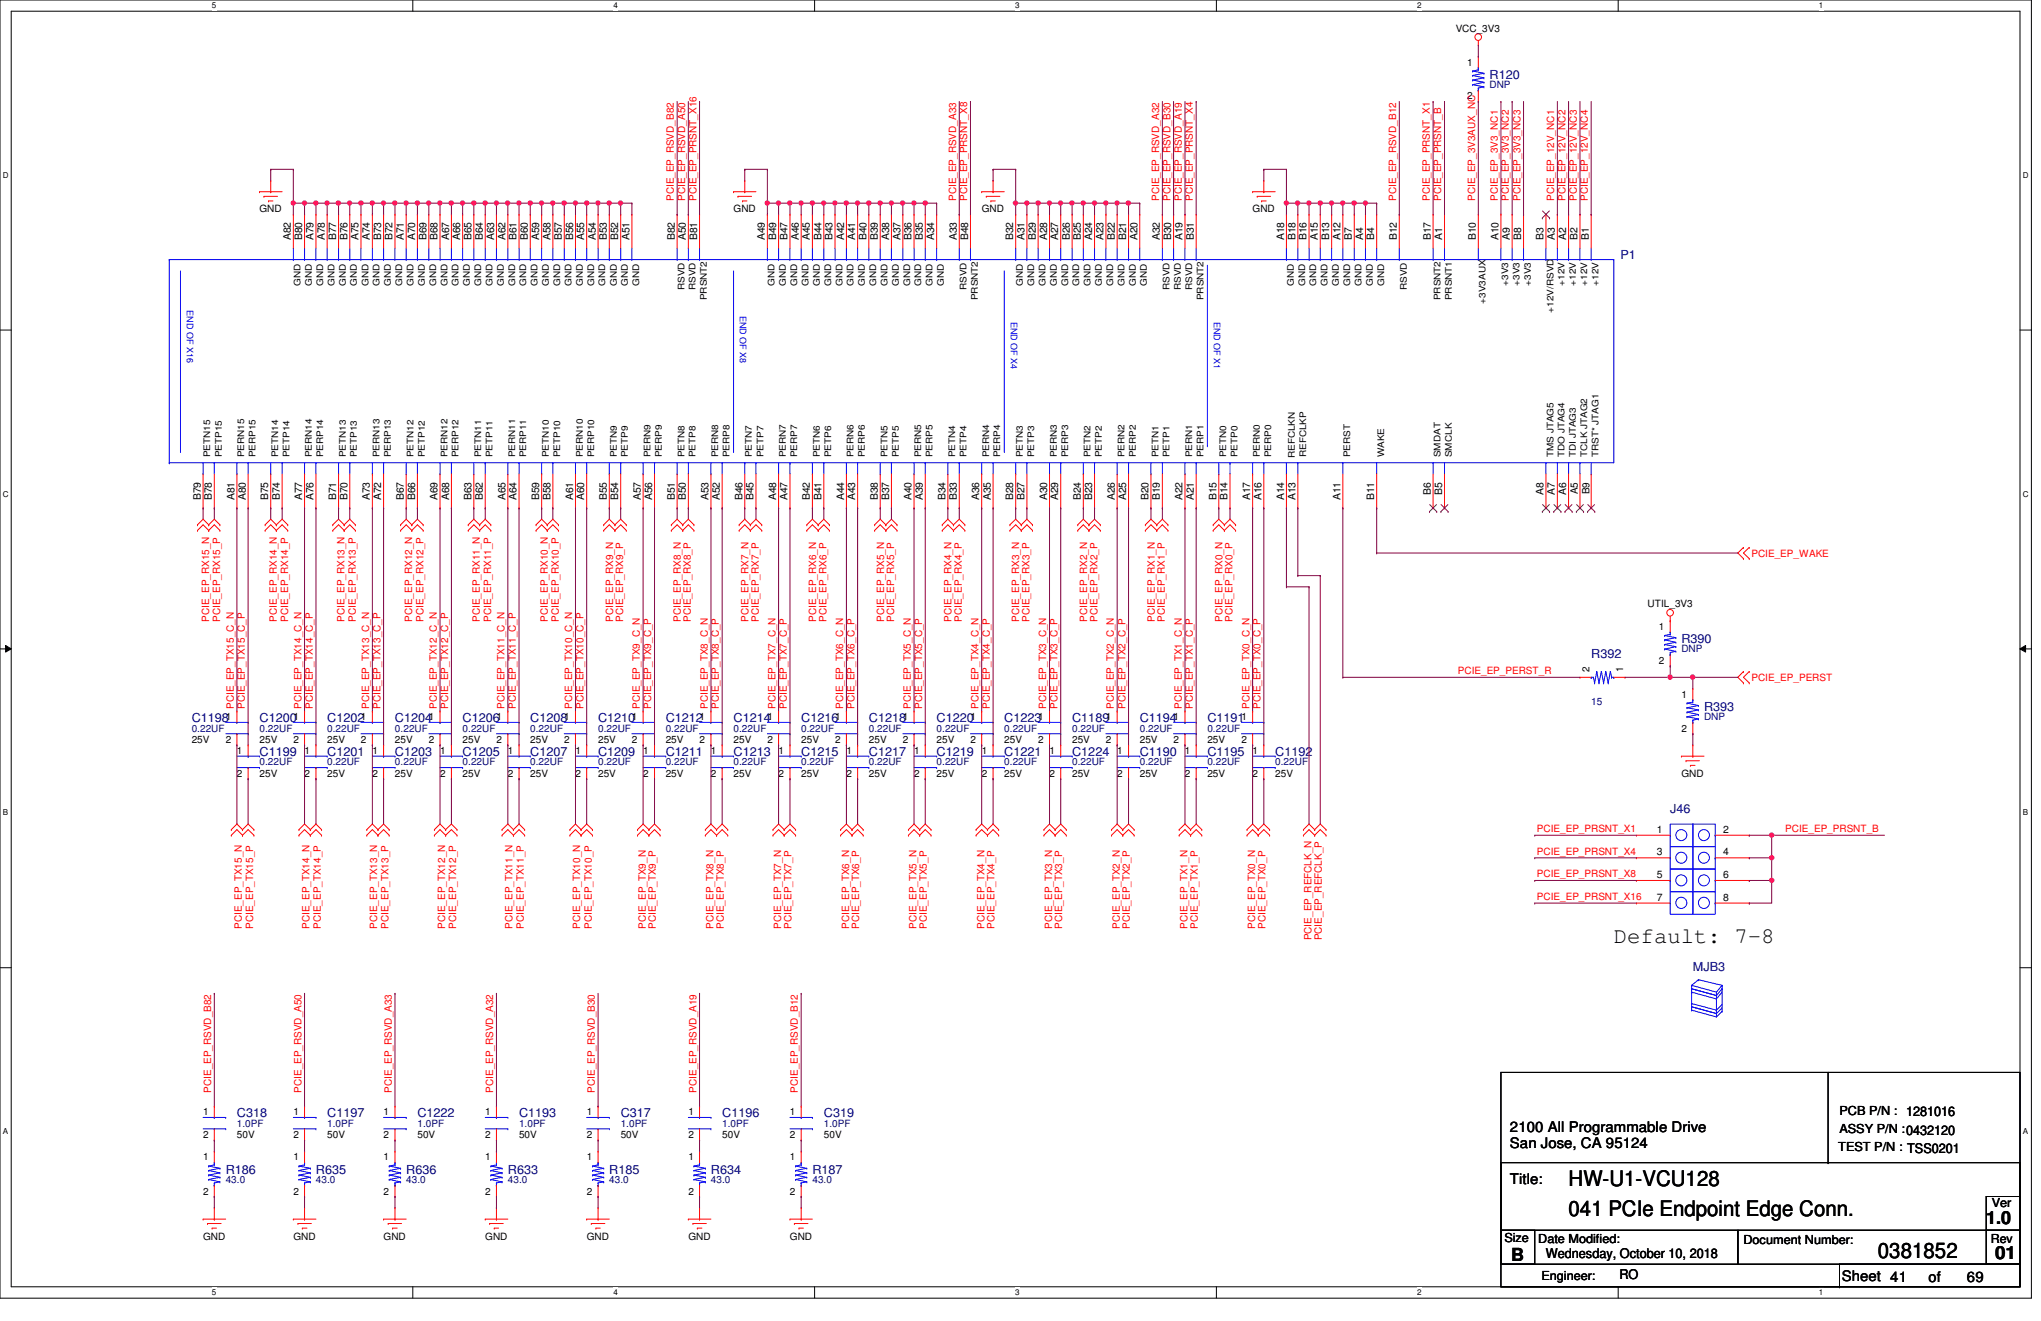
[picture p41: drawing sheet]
<svg xmlns="http://www.w3.org/2000/svg" width="432mm" height="279mm" viewBox="0 0 432 279" stroke-linecap="round" stroke-linejoin="round" font-family="sans-serif">
<defs><g id="words">
<text font-size="4.7" x="341.4" y="199.5">Default: 7-8</text>
<g font-size="4.5">
<text x="331.9" y="250.9">HW-U1-VCU128</text>
<text x="331.9" y="257.1">041 PCIe Endpoint Edge Conn.</text>
<text x="397.3" y="266">0381852</text>
</g>
<g font-size="3.8">
<text x="420.2" y="259">1.0</text>
<text x="319.7" y="266.6">B</text>
<text x="422.1" y="266.4">01</text>
</g>
<g font-size="3.1">
<text x="319.4" y="239.4">2100 All Programmable Drive</text>
<text x="319.4" y="242.7">San Jose, CA 95124</text>
<text x="319.4" y="250.4">Title:</text>
<text x="389.6" y="270.9">Sheet 41</text>
<text x="408" y="271.1">of</text>
<text x="416.1" y="271.1">69</text>
</g>
<g font-size="2.8">
<text x="327.1" y="266.1">Wednesday, October 10, 2018</text>
<text x="342.6" y="270.4">RO</text>
</g>
<g font-size="2.6" fill="#000080">
<text x="315.1" y="16.7">R120</text>
<text x="342.9" y="54.9">P1</text>
<text x="355.7" y="136.1">R390</text>
<text x="336.6" y="139.1">R392</text>
<text x="40.6" y="152.8">C1198</text>
<text x="54.9" y="152.8">C1200</text>
<text x="69.2" y="152.8">C1202</text>
<text x="83.6" y="152.8">C1204</text>
<text x="97.9" y="152.8">C1206</text>
<text x="112.2" y="152.8">C1208</text>
<text x="126.5" y="152.8">C1210</text>
<text x="140.8" y="152.8">C1212</text>
<text x="155.2" y="152.8">C1214</text>
<text x="169.5" y="152.8">C1216</text>
<text x="183.8" y="152.8">C1218</text>
<text x="198.2" y="152.8">C1220</text>
<text x="212.5" y="152.8">C1223</text>
<text x="226.8" y="152.8">C1189</text>
<text x="241.1" y="152.8">C1194</text>
<text x="255.4" y="152.8">C1191</text>
<text x="360.5" y="150.4">R393</text>
<text x="54.9" y="159.9">C1199</text>
<text x="69.2" y="159.9">C1201</text>
<text x="83.6" y="159.9">C1203</text>
<text x="97.9" y="159.9">C1205</text>
<text x="112.2" y="159.9">C1207</text>
<text x="126.5" y="159.9">C1209</text>
<text x="140.8" y="159.9">C1211</text>
<text x="155.2" y="159.9">C1213</text>
<text x="169.5" y="159.9">C1215</text>
<text x="183.8" y="159.9">C1217</text>
<text x="198.2" y="159.9">C1219</text>
<text x="212.5" y="159.9">C1221</text>
<text x="226.8" y="159.9">C1224</text>
<text x="241.1" y="159.9">C1190</text>
<text x="255.4" y="159.9">C1195</text>
<text x="269.8" y="159.9">C1192</text>
<text x="353.4" y="171.9">J46</text>
<text x="358.1" y="205.3">MJB3</text>
<text x="50.1" y="236.3">C318</text>
<text x="69.2" y="236.3">C1197</text>
<text x="88.3" y="236.3">C1222</text>
<text x="109.8" y="236.3">C1193</text>
<text x="131.3" y="236.3">C317</text>
<text x="152.8" y="236.3">C1196</text>
<text x="174.3" y="236.3">C319</text>
<text x="47.8" y="248.3">R186</text>
<text x="66.8" y="248.3">R635</text>
<text x="85.9" y="248.3">R636</text>
<text x="107.4" y="248.3">R633</text>
<text x="128.9" y="248.3">R185</text>
<text x="150.4" y="248.3">R634</text>
<text x="171.9" y="248.3">R187</text>
</g>
<g font-size="2.6">
<text x="389.2" y="235.9">PCB P/N : 1281016</text>
<text x="389.2" y="239.7">ASSY P/N :0432120</text>
<text x="388.9" y="243.5">TEST P/N : TSS0201</text>
<text x="421.4" y="255.2">Ver</text>
<text x="318.3" y="262.6">Size</text>
<text x="325.4" y="262.8">Date Modified:</text>
<text x="368.9" y="263.1">Document Number:</text>
<text x="421.2" y="262.8">Rev</text>
<text x="326.1" y="270.7">Engineer:</text>
</g>
<g font-size="2.2">
<text x="61.6" y="50.8" transform="rotate(-90 61.6 50.8)">A82</text>
<text x="63.9" y="50.8" transform="rotate(-90 63.9 50.8)">B80</text>
<text x="66.3" y="50.8" transform="rotate(-90 66.3 50.8)">A79</text>
<text x="68.7" y="50.8" transform="rotate(-90 68.7 50.8)">A78</text>
<text x="71.1" y="50.8" transform="rotate(-90 71.1 50.8)">B77</text>
<text x="73.5" y="50.8" transform="rotate(-90 73.5 50.8)">B76</text>
<text x="75.9" y="50.8" transform="rotate(-90 75.9 50.8)">A75</text>
<text x="78.3" y="50.8" transform="rotate(-90 78.3 50.8)">A74</text>
<text x="80.6" y="50.8" transform="rotate(-90 80.6 50.8)">B73</text>
<text x="83.1" y="50.8" transform="rotate(-90 83.1 50.8)">B72</text>
<text x="85.4" y="50.8" transform="rotate(-90 85.4 50.8)">A71</text>
<text x="87.8" y="50.8" transform="rotate(-90 87.8 50.8)">A70</text>
<text x="90.2" y="50.8" transform="rotate(-90 90.2 50.8)">B69</text>
<text x="92.6" y="50.8" transform="rotate(-90 92.6 50.8)">B68</text>
<text x="95" y="50.8" transform="rotate(-90 95 50.8)">A67</text>
<text x="97.4" y="50.8" transform="rotate(-90 97.4 50.8)">A66</text>
<text x="99.7" y="50.8" transform="rotate(-90 99.7 50.8)">B65</text>
<text x="102.2" y="50.8" transform="rotate(-90 102.2 50.8)">B64</text>
<text x="104.5" y="50.8" transform="rotate(-90 104.5 50.8)">A63</text>
<text x="106.9" y="50.8" transform="rotate(-90 106.9 50.8)">A62</text>
<text x="109.3" y="50.8" transform="rotate(-90 109.3 50.8)">B61</text>
<text x="111.7" y="50.8" transform="rotate(-90 111.7 50.8)">B60</text>
<text x="114.1" y="50.8" transform="rotate(-90 114.1 50.8)">A59</text>
<text x="116.5" y="50.8" transform="rotate(-90 116.5 50.8)">A58</text>
<text x="118.9" y="50.8" transform="rotate(-90 118.9 50.8)">B57</text>
<text x="121.2" y="50.8" transform="rotate(-90 121.2 50.8)">B56</text>
<text x="123.6" y="50.8" transform="rotate(-90 123.6 50.8)">A55</text>
<text x="126" y="50.8" transform="rotate(-90 126 50.8)">A54</text>
<text x="128.4" y="50.8" transform="rotate(-90 128.4 50.8)">B53</text>
<text x="130.8" y="50.8" transform="rotate(-90 130.8 50.8)">B52</text>
<text x="133.2" y="50.8" transform="rotate(-90 133.2 50.8)">A51</text>
<text x="142.7" y="50.8" transform="rotate(-90 142.7 50.8)">B82</text>
<text x="145.1" y="50.8" transform="rotate(-90 145.1 50.8)">A50</text>
<text x="147.5" y="50.8" transform="rotate(-90 147.5 50.8)">B81</text>
<text x="161.8" y="50.8" transform="rotate(-90 161.8 50.8)">A49</text>
<text x="164.2" y="50.8" transform="rotate(-90 164.2 50.8)">B49</text>
<text x="166.6" y="50.8" transform="rotate(-90 166.6 50.8)">B47</text>
<text x="169" y="50.8" transform="rotate(-90 169 50.8)">A46</text>
<text x="171.4" y="50.8" transform="rotate(-90 171.4 50.8)">A45</text>
<text x="173.8" y="50.8" transform="rotate(-90 173.8 50.8)">B44</text>
<text x="176.1" y="50.8" transform="rotate(-90 176.1 50.8)">B43</text>
<text x="178.6" y="50.8" transform="rotate(-90 178.6 50.8)">A42</text>
<text x="180.9" y="50.8" transform="rotate(-90 180.9 50.8)">A41</text>
<text x="183.3" y="50.8" transform="rotate(-90 183.3 50.8)">B40</text>
<text x="185.7" y="50.8" transform="rotate(-90 185.7 50.8)">B39</text>
<text x="188.1" y="50.8" transform="rotate(-90 188.1 50.8)">A38</text>
<text x="190.5" y="50.8" transform="rotate(-90 190.5 50.8)">A37</text>
<text x="192.9" y="50.8" transform="rotate(-90 192.9 50.8)">B36</text>
<text x="195.2" y="50.8" transform="rotate(-90 195.2 50.8)">B35</text>
<text x="197.7" y="50.8" transform="rotate(-90 197.7 50.8)">A34</text>
<text x="202.4" y="50.8" transform="rotate(-90 202.4 50.8)">A33</text>
<text x="204.8" y="50.8" transform="rotate(-90 204.8 50.8)">B48</text>
<text x="214.4" y="50.8" transform="rotate(-90 214.4 50.8)">B32</text>
<text x="216.7" y="50.8" transform="rotate(-90 216.7 50.8)">A31</text>
<text x="219.1" y="50.8" transform="rotate(-90 219.1 50.8)">B29</text>
<text x="221.5" y="50.8" transform="rotate(-90 221.5 50.8)">A28</text>
<text x="223.9" y="50.8" transform="rotate(-90 223.9 50.8)">A27</text>
<text x="226.3" y="50.8" transform="rotate(-90 226.3 50.8)">B26</text>
<text x="228.7" y="50.8" transform="rotate(-90 228.7 50.8)">B25</text>
<text x="231.1" y="50.8" transform="rotate(-90 231.1 50.8)">A24</text>
<text x="233.5" y="50.8" transform="rotate(-90 233.5 50.8)">A23</text>
<text x="235.8" y="50.8" transform="rotate(-90 235.8 50.8)">B22</text>
<text x="238.3" y="50.8" transform="rotate(-90 238.3 50.8)">B21</text>
<text x="240.6" y="50.8" transform="rotate(-90 240.6 50.8)">A20</text>
<text x="245.4" y="50.8" transform="rotate(-90 245.4 50.8)">A32</text>
<text x="247.8" y="50.8" transform="rotate(-90 247.8 50.8)">B30</text>
<text x="250.2" y="50.8" transform="rotate(-90 250.2 50.8)">A19</text>
<text x="252.6" y="50.8" transform="rotate(-90 252.6 50.8)">B31</text>
<text x="271.7" y="50.8" transform="rotate(-90 271.7 50.8)">A18</text>
<text x="274.1" y="50.8" transform="rotate(-90 274.1 50.8)">B18</text>
<text x="276.4" y="50.8" transform="rotate(-90 276.4 50.8)">B16</text>
<text x="278.8" y="50.8" transform="rotate(-90 278.8 50.8)">A15</text>
<text x="281.2" y="50.8" transform="rotate(-90 281.2 50.8)">B13</text>
<text x="283.6" y="50.8" transform="rotate(-90 283.6 50.8)">A12</text>
<text x="286" y="50.8" transform="rotate(-90 286 50.8)">B7</text>
<text x="288.4" y="50.8" transform="rotate(-90 288.4 50.8)">A4</text>
<text x="290.7" y="50.8" transform="rotate(-90 290.7 50.8)">B4</text>
<text x="295.5" y="50.8" transform="rotate(-90 295.5 50.8)">B12</text>
<text x="302.7" y="50.8" transform="rotate(-90 302.7 50.8)">B17</text>
<text x="305.1" y="50.8" transform="rotate(-90 305.1 50.8)">A1</text>
<text x="312.3" y="50.8" transform="rotate(-90 312.3 50.8)">B10</text>
<text x="317" y="50.8" transform="rotate(-90 317 50.8)">A10</text>
<text x="319.4" y="50.8" transform="rotate(-90 319.4 50.8)">A9</text>
<text x="321.8" y="50.8" transform="rotate(-90 321.8 50.8)">B8</text>
<text x="326.6" y="50.8" transform="rotate(-90 326.6 50.8)">B3</text>
<text x="329" y="50.8" transform="rotate(-90 329 50.8)">A3</text>
<text x="331.3" y="50.8" transform="rotate(-90 331.3 50.8)">A2</text>
<text x="333.8" y="50.8" transform="rotate(-90 333.8 50.8)">B2</text>
<text x="336.1" y="50.8" transform="rotate(-90 336.1 50.8)">B1</text>
<text x="42.5" y="105.8" transform="rotate(-90 42.5 105.8)">B79</text>
<text x="44.8" y="105.8" transform="rotate(-90 44.8 105.8)">B78</text>
<text x="49.6" y="105.8" transform="rotate(-90 49.6 105.8)">A81</text>
<text x="52" y="105.8" transform="rotate(-90 52 105.8)">A80</text>
<text x="56.8" y="105.8" transform="rotate(-90 56.8 105.8)">B75</text>
<text x="59.2" y="105.8" transform="rotate(-90 59.2 105.8)">B74</text>
<text x="63.9" y="105.8" transform="rotate(-90 63.9 105.8)">A77</text>
<text x="66.3" y="105.8" transform="rotate(-90 66.3 105.8)">A76</text>
<text x="71.1" y="105.8" transform="rotate(-90 71.1 105.8)">B71</text>
<text x="73.5" y="105.8" transform="rotate(-90 73.5 105.8)">B70</text>
<text x="78.3" y="105.8" transform="rotate(-90 78.3 105.8)">A73</text>
<text x="80.6" y="105.8" transform="rotate(-90 80.6 105.8)">A72</text>
<text x="85.4" y="105.8" transform="rotate(-90 85.4 105.8)">B67</text>
<text x="87.8" y="105.8" transform="rotate(-90 87.8 105.8)">B66</text>
<text x="92.6" y="105.8" transform="rotate(-90 92.6 105.8)">A69</text>
<text x="95" y="105.8" transform="rotate(-90 95 105.8)">A68</text>
<text x="99.7" y="105.8" transform="rotate(-90 99.7 105.8)">B63</text>
<text x="102.2" y="105.8" transform="rotate(-90 102.2 105.8)">B62</text>
<text x="106.9" y="105.8" transform="rotate(-90 106.9 105.8)">A65</text>
<text x="109.3" y="105.8" transform="rotate(-90 109.3 105.8)">A64</text>
<text x="114.1" y="105.8" transform="rotate(-90 114.1 105.8)">B59</text>
<text x="116.5" y="105.8" transform="rotate(-90 116.5 105.8)">B58</text>
<text x="121.2" y="105.8" transform="rotate(-90 121.2 105.8)">A61</text>
<text x="123.6" y="105.8" transform="rotate(-90 123.6 105.8)">A60</text>
<text x="128.4" y="105.8" transform="rotate(-90 128.4 105.8)">B55</text>
<text x="130.8" y="105.8" transform="rotate(-90 130.8 105.8)">B54</text>
<text x="135.6" y="105.8" transform="rotate(-90 135.6 105.8)">A57</text>
<text x="138" y="105.8" transform="rotate(-90 138 105.8)">A56</text>
<text x="142.7" y="105.8" transform="rotate(-90 142.7 105.8)">B51</text>
<text x="145.1" y="105.8" transform="rotate(-90 145.1 105.8)">B50</text>
<text x="149.9" y="105.8" transform="rotate(-90 149.9 105.8)">A53</text>
<text x="152.3" y="105.8" transform="rotate(-90 152.3 105.8)">A52</text>
<text x="157.1" y="105.8" transform="rotate(-90 157.1 105.8)">B46</text>
<text x="159.4" y="105.8" transform="rotate(-90 159.4 105.8)">B45</text>
<text x="164.2" y="105.8" transform="rotate(-90 164.2 105.8)">A48</text>
<text x="166.6" y="105.8" transform="rotate(-90 166.6 105.8)">A47</text>
<text x="171.4" y="105.8" transform="rotate(-90 171.4 105.8)">B42</text>
<text x="173.8" y="105.8" transform="rotate(-90 173.8 105.8)">B41</text>
<text x="178.6" y="105.8" transform="rotate(-90 178.6 105.8)">A44</text>
<text x="180.9" y="105.8" transform="rotate(-90 180.9 105.8)">A43</text>
<text x="185.7" y="105.8" transform="rotate(-90 185.7 105.8)">B38</text>
<text x="188.1" y="105.8" transform="rotate(-90 188.1 105.8)">B37</text>
<text x="192.9" y="105.8" transform="rotate(-90 192.9 105.8)">A40</text>
<text x="195.2" y="105.8" transform="rotate(-90 195.2 105.8)">A39</text>
<text x="200" y="105.8" transform="rotate(-90 200 105.8)">B34</text>
<text x="202.4" y="105.8" transform="rotate(-90 202.4 105.8)">B33</text>
<text x="207.2" y="105.8" transform="rotate(-90 207.2 105.8)">A36</text>
<text x="209.6" y="105.8" transform="rotate(-90 209.6 105.8)">A35</text>
<text x="214.4" y="105.8" transform="rotate(-90 214.4 105.8)">B28</text>
<text x="216.7" y="105.8" transform="rotate(-90 216.7 105.8)">B27</text>
<text x="221.5" y="105.8" transform="rotate(-90 221.5 105.8)">A30</text>
<text x="223.9" y="105.8" transform="rotate(-90 223.9 105.8)">A29</text>
<text x="228.7" y="105.8" transform="rotate(-90 228.7 105.8)">B24</text>
<text x="231.1" y="105.8" transform="rotate(-90 231.1 105.8)">B23</text>
<text x="235.8" y="105.8" transform="rotate(-90 235.8 105.8)">A26</text>
<text x="238.3" y="105.8" transform="rotate(-90 238.3 105.8)">A25</text>
<text x="243" y="105.8" transform="rotate(-90 243 105.8)">B20</text>
<text x="245.4" y="105.8" transform="rotate(-90 245.4 105.8)">B19</text>
<text x="250.2" y="105.8" transform="rotate(-90 250.2 105.8)">A22</text>
<text x="252.6" y="105.8" transform="rotate(-90 252.6 105.8)">A21</text>
<text x="257.3" y="105.8" transform="rotate(-90 257.3 105.8)">B15</text>
<text x="259.7" y="105.8" transform="rotate(-90 259.7 105.8)">B14</text>
<text x="264.5" y="105.8" transform="rotate(-90 264.5 105.8)">A17</text>
<text x="266.9" y="105.8" transform="rotate(-90 266.9 105.8)">A16</text>
<text x="271.7" y="105.8" transform="rotate(-90 271.7 105.8)">A14</text>
<text x="274.1" y="105.8" transform="rotate(-90 274.1 105.8)">A13</text>
<text x="283.6" y="105.8" transform="rotate(-90 283.6 105.8)">A11</text>
<text x="290.7" y="105.8" transform="rotate(-90 290.7 105.8)">B11</text>
<text x="302.7" y="104.6" transform="rotate(-90 302.7 104.6)">B6</text>
<text x="305.1" y="104.6" transform="rotate(-90 305.1 104.6)">B5</text>
<text x="326.6" y="104.6" transform="rotate(-90 326.6 104.6)">A8</text>
<text x="329" y="104.6" transform="rotate(-90 329 104.6)">A7</text>
<text x="331.3" y="104.6" transform="rotate(-90 331.3 104.6)">A6</text>
<text x="350.5" y="176.1">1</text>
<text x="364.5" y="176.1">2</text>
<text x="350.5" y="180.9">3</text>
<text x="350.5" y="185.7">5</text>
<text x="364.5" y="180.9">4</text>
<text x="364.5" y="185.7">6</text>
<text x="350.5" y="190.5">7</text>
<text x="364.5" y="190.5">8</text>
</g>
<g font-size="2.1">
<text x="308" y="6.7">VCC_3V3</text>
<text x="310.4" y="13.9">1</text>
<text x="310.4" y="21">2</text>
<text x="54.9" y="44.9">GND</text>
<text x="155.2" y="44.9">GND</text>
<text x="207.7" y="44.9">GND</text>
<text x="265" y="44.9">GND</text>
<text x="333.8" y="104.6" transform="rotate(-90 333.8 104.6)">A5</text>
<text x="336.3" y="104.6" transform="rotate(-90 336.3 104.6)">B9</text>
<text x="348.6" y="128.5">UTIL_3V3</text>
<text x="350.9" y="133.3">1</text>
<text x="336.3" y="142" transform="rotate(-90 336.3 142)">2</text>
<text x="343.4" y="142" transform="rotate(-90 343.4 142)">1</text>
<text x="350.9" y="140.4">2</text>
<text x="355.7" y="147.6">1</text>
<text x="47.8" y="152.4">1</text>
<text x="62.1" y="152.4">1</text>
<text x="76.4" y="152.4">1</text>
<text x="90.7" y="152.4">1</text>
<text x="105" y="152.4">1</text>
<text x="119.4" y="152.4">1</text>
<text x="133.7" y="152.4">1</text>
<text x="148" y="152.4">1</text>
<text x="162.3" y="152.4">1</text>
<text x="176.7" y="152.4">1</text>
<text x="191" y="152.4">1</text>
<text x="205.3" y="152.4">1</text>
<text x="219.6" y="152.4">1</text>
<text x="234" y="152.4">1</text>
<text x="248.3" y="152.4">1</text>
<text x="262.6" y="152.4">1</text>
<text x="355.7" y="154.7">2</text>
<text x="40.6" y="157.1">25V</text>
<text x="47.8" y="157.1">2</text>
<text x="50.1" y="159.5">1</text>
<text x="54.9" y="157.1">25V</text>
<text x="62.1" y="157.1">2</text>
<text x="64.4" y="159.5">1</text>
<text x="69.2" y="157.1">25V</text>
<text x="76.4" y="157.1">2</text>
<text x="78.8" y="159.5">1</text>
<text x="83.6" y="157.1">25V</text>
<text x="90.7" y="157.1">2</text>
<text x="93.1" y="159.5">1</text>
<text x="97.9" y="157.1">25V</text>
<text x="105" y="157.1">2</text>
<text x="107.4" y="159.5">1</text>
<text x="112.2" y="157.1">25V</text>
<text x="119.4" y="157.1">2</text>
<text x="121.8" y="159.5">1</text>
<text x="126.5" y="157.1">25V</text>
<text x="133.7" y="157.1">2</text>
<text x="136.1" y="159.5">1</text>
<text x="140.8" y="157.1">25V</text>
<text x="148" y="157.1">2</text>
<text x="150.4" y="159.5">1</text>
<text x="155.2" y="157.1">25V</text>
<text x="162.3" y="157.1">2</text>
<text x="164.7" y="159.5">1</text>
<text x="169.5" y="157.1">25V</text>
<text x="176.7" y="157.1">2</text>
<text x="179.1" y="159.5">1</text>
<text x="183.8" y="157.1">25V</text>
<text x="191" y="157.1">2</text>
<text x="193.4" y="159.5">1</text>
<text x="198.2" y="157.1">25V</text>
<text x="205.3" y="157.1">2</text>
<text x="207.7" y="159.5">1</text>
<text x="212.5" y="157.1">25V</text>
<text x="219.6" y="157.1">2</text>
<text x="222" y="159.5">1</text>
<text x="226.8" y="157.1">25V</text>
<text x="234" y="157.1">2</text>
<text x="236.3" y="159.5">1</text>
<text x="241.1" y="157.1">25V</text>
<text x="248.3" y="157.1">2</text>
<text x="250.7" y="159.5">1</text>
<text x="255.4" y="157.1">25V</text>
<text x="262.6" y="157.1">2</text>
<text x="265" y="159.5">1</text>
<text x="50.1" y="164.3">2</text>
<text x="54.9" y="164.3">25V</text>
<text x="64.4" y="164.3">2</text>
<text x="69.2" y="164.3">25V</text>
<text x="78.8" y="164.3">2</text>
<text x="83.6" y="164.3">25V</text>
<text x="93.1" y="164.3">2</text>
<text x="97.9" y="164.3">25V</text>
<text x="107.4" y="164.3">2</text>
<text x="112.2" y="164.3">25V</text>
<text x="121.8" y="164.3">2</text>
<text x="126.5" y="164.3">25V</text>
<text x="136.1" y="164.3">2</text>
<text x="140.8" y="164.3">25V</text>
<text x="150.4" y="164.3">2</text>
<text x="155.2" y="164.3">25V</text>
<text x="164.7" y="164.3">2</text>
<text x="169.5" y="164.3">25V</text>
<text x="179.1" y="164.3">2</text>
<text x="183.8" y="164.3">25V</text>
<text x="193.4" y="164.3">2</text>
<text x="198.2" y="164.3">25V</text>
<text x="207.7" y="164.3">2</text>
<text x="212.5" y="164.3">25V</text>
<text x="222" y="164.3">2</text>
<text x="226.8" y="164.3">25V</text>
<text x="236.3" y="164.3">2</text>
<text x="241.1" y="164.3">25V</text>
<text x="250.7" y="164.3">2</text>
<text x="255.4" y="164.3">25V</text>
<text x="265" y="164.3">2</text>
<text x="269.8" y="164.3">25V</text>
<text x="355.7" y="164.3">GND</text>
<text x="43" y="235.9">1</text>
<text x="62.1" y="235.9">1</text>
<text x="81.2" y="235.9">1</text>
<text x="102.7" y="235.9">1</text>
<text x="124.1" y="235.9">1</text>
<text x="145.6" y="235.9">1</text>
<text x="167.1" y="235.9">1</text>
<text x="43" y="240.7">2</text>
<text x="43" y="245.4">1</text>
<text x="50.1" y="240.7">50V</text>
<text x="62.1" y="240.7">2</text>
<text x="62.1" y="245.4">1</text>
<text x="69.2" y="240.7">50V</text>
<text x="81.2" y="240.7">2</text>
<text x="81.2" y="245.4">1</text>
<text x="88.3" y="240.7">50V</text>
<text x="102.7" y="240.7">2</text>
<text x="102.7" y="245.4">1</text>
<text x="109.8" y="240.7">50V</text>
<text x="124.1" y="240.7">2</text>
<text x="124.1" y="245.4">1</text>
<text x="131.3" y="240.7">50V</text>
<text x="145.6" y="240.7">2</text>
<text x="145.6" y="245.4">1</text>
<text x="152.8" y="240.7">50V</text>
<text x="167.1" y="240.7">2</text>
<text x="167.1" y="245.4">1</text>
<text x="174.3" y="240.7">50V</text>
<text x="43" y="252.6">2</text>
<text x="62.1" y="252.6">2</text>
<text x="81.2" y="252.6">2</text>
<text x="102.7" y="252.6">2</text>
<text x="124.1" y="252.6">2</text>
<text x="145.6" y="252.6">2</text>
<text x="167.1" y="252.6">2</text>
<text x="43" y="262.2">GND</text>
<text x="62.1" y="262.2">GND</text>
<text x="81.2" y="262.2">GND</text>
<text x="102.7" y="262.2">GND</text>
<text x="124.1" y="262.2">GND</text>
<text x="145.6" y="262.2">GND</text>
<text x="167.1" y="262.2">GND</text>
</g>
<g font-size="2.1" fill="#000080">
<text x="315.1" y="18.6">DNP</text>
<text x="355.7" y="138">DNP</text>
<text x="336.6" y="149">15</text>
<text x="40.6" y="154.7">0.22UF</text>
<text x="54.9" y="154.7">0.22UF</text>
<text x="69.2" y="154.7">0.22UF</text>
<text x="83.6" y="154.7">0.22UF</text>
<text x="97.9" y="154.7">0.22UF</text>
<text x="112.2" y="154.7">0.22UF</text>
<text x="126.5" y="154.7">0.22UF</text>
<text x="140.8" y="154.7">0.22UF</text>
<text x="155.2" y="154.7">0.22UF</text>
<text x="169.5" y="154.7">0.22UF</text>
<text x="183.8" y="154.7">0.22UF</text>
<text x="198.2" y="154.7">0.22UF</text>
<text x="212.5" y="154.7">0.22UF</text>
<text x="226.8" y="154.7">0.22UF</text>
<text x="241.1" y="154.7">0.22UF</text>
<text x="255.4" y="154.7">0.22UF</text>
<text x="360.5" y="152.4">DNP</text>
<text x="54.9" y="161.9">0.22UF</text>
<text x="69.2" y="161.9">0.22UF</text>
<text x="83.6" y="161.9">0.22UF</text>
<text x="97.9" y="161.9">0.22UF</text>
<text x="112.2" y="161.9">0.22UF</text>
<text x="126.5" y="161.9">0.22UF</text>
<text x="140.8" y="161.9">0.22UF</text>
<text x="155.2" y="161.9">0.22UF</text>
<text x="169.5" y="161.9">0.22UF</text>
<text x="183.8" y="161.9">0.22UF</text>
<text x="198.2" y="161.9">0.22UF</text>
<text x="212.5" y="161.9">0.22UF</text>
<text x="226.8" y="161.9">0.22UF</text>
<text x="241.1" y="161.9">0.22UF</text>
<text x="255.4" y="161.9">0.22UF</text>
<text x="269.8" y="161.9">0.22UF</text>
<text x="50.1" y="238.3">1.0PF</text>
<text x="69.2" y="238.3">1.0PF</text>
<text x="88.3" y="238.3">1.0PF</text>
<text x="109.8" y="238.3">1.0PF</text>
<text x="131.3" y="238.3">1.0PF</text>
<text x="152.8" y="238.3">1.0PF</text>
<text x="174.3" y="238.3">1.0PF</text>
<text x="47.8" y="250.2">43.0</text>
<text x="66.8" y="250.2">43.0</text>
<text x="85.9" y="250.2">43.0</text>
<text x="107.4" y="250.2">43.0</text>
<text x="128.9" y="250.2">43.0</text>
<text x="150.4" y="250.2">43.0</text>
<text x="171.9" y="250.2">43.0</text>
</g>
<g font-size="2.1" fill="#f00">
<text x="142.6" y="42.5" transform="rotate(-90 142.6 42.5)">PCIE_EP_RSVD_B82</text>
<text x="144.9" y="42.5" transform="rotate(-90 144.9 42.5)">PCIE_EP_RSVD_A50</text>
<text x="147.3" y="42.5" transform="rotate(-90 147.3 42.5)">PCIE_EP_PRSNT_X16</text>
<text x="202.3" y="42.5" transform="rotate(-90 202.3 42.5)">PCIE_EP_RSVD_A33</text>
<text x="204.6" y="42.5" transform="rotate(-90 204.6 42.5)">PCIE_EP_PRSNT_X8</text>
<text x="245.2" y="42.5" transform="rotate(-90 245.2 42.5)">PCIE_EP_RSVD_A32</text>
<text x="247.6" y="42.5" transform="rotate(-90 247.6 42.5)">PCIE_EP_RSVD_B30</text>
<text x="250" y="42.5" transform="rotate(-90 250 42.5)">PCIE_EP_RSVD_A19</text>
<text x="252.4" y="42.5" transform="rotate(-90 252.4 42.5)">PCIE_EP_PRSNT_X4</text>
<text x="295.4" y="42.5" transform="rotate(-90 295.4 42.5)">PCIE_EP_RSVD_B12</text>
<text x="302.5" y="42.5" transform="rotate(-90 302.5 42.5)">PCIE_EP_PRSNT_X1</text>
<text x="304.9" y="42.5" transform="rotate(-90 304.9 42.5)">PCIE_EP_PRSNT_B</text>
<text x="312.1" y="42.5" transform="rotate(-90 312.1 42.5)">PCIE_EP_3V3AUX_NC</text>
<text x="316.9" y="42.5" transform="rotate(-90 316.9 42.5)">PCIE_EP_3V3_NC1</text>
<text x="319.2" y="42.5" transform="rotate(-90 319.2 42.5)">PCIE_EP_3V3_NC2</text>
<text x="321.6" y="42.5" transform="rotate(-90 321.6 42.5)">PCIE_EP_3V3_NC3</text>
<text x="328.8" y="42.5" transform="rotate(-90 328.8 42.5)">PCIE_EP_12V_NC1</text>
<text x="331.2" y="42.5" transform="rotate(-90 331.2 42.5)">PCIE_EP_12V_NC2</text>
<text x="333.6" y="42.5" transform="rotate(-90 333.6 42.5)">PCIE_EP_12V_NC3</text>
<text x="336" y="42.5" transform="rotate(-90 336 42.5)">PCIE_EP_12V_NC4</text>
<text x="370.5" y="117.7">PCIE_EP_WAKE</text>
<text x="44.2" y="131.5" transform="rotate(-90 44.2 131.5)">PCIE_EP_RX15_N</text>
<text x="46.6" y="131.5" transform="rotate(-90 46.6 131.5)">PCIE_EP_RX15_P</text>
<text x="58.5" y="131.5" transform="rotate(-90 58.5 131.5)">PCIE_EP_RX14_N</text>
<text x="61" y="131.5" transform="rotate(-90 61 131.5)">PCIE_EP_RX14_P</text>
<text x="72.9" y="131.5" transform="rotate(-90 72.9 131.5)">PCIE_EP_RX13_N</text>
<text x="75.3" y="131.5" transform="rotate(-90 75.3 131.5)">PCIE_EP_RX13_P</text>
<text x="87.2" y="131.5" transform="rotate(-90 87.2 131.5)">PCIE_EP_RX12_N</text>
<text x="89.6" y="131.5" transform="rotate(-90 89.6 131.5)">PCIE_EP_RX12_P</text>
<text x="101.5" y="131.5" transform="rotate(-90 101.5 131.5)">PCIE_EP_RX11_N</text>
<text x="103.9" y="131.5" transform="rotate(-90 103.9 131.5)">PCIE_EP_RX11_P</text>
<text x="115.9" y="131.5" transform="rotate(-90 115.9 131.5)">PCIE_EP_RX10_N</text>
<text x="118.2" y="131.5" transform="rotate(-90 118.2 131.5)">PCIE_EP_RX10_P</text>
<text x="129.7" y="131.5" transform="rotate(-90 129.7 131.5)">PCIE_EP_RX9_N</text>
<text x="131.9" y="131.5" transform="rotate(-90 131.9 131.5)">PCIE_EP_RX9_P</text>
<text x="144" y="131.5" transform="rotate(-90 144 131.5)">PCIE_EP_RX8_N</text>
<text x="146.2" y="131.5" transform="rotate(-90 146.2 131.5)">PCIE_EP_RX8_P</text>
<text x="158.4" y="131.5" transform="rotate(-90 158.4 131.5)">PCIE_EP_RX7_N</text>
<text x="160.5" y="131.5" transform="rotate(-90 160.5 131.5)">PCIE_EP_RX7_P</text>
<text x="172.7" y="131.5" transform="rotate(-90 172.7 131.5)">PCIE_EP_RX6_N</text>
<text x="174.8" y="131.5" transform="rotate(-90 174.8 131.5)">PCIE_EP_RX6_P</text>
<text x="187" y="131.5" transform="rotate(-90 187 131.5)">PCIE_EP_RX5_N</text>
<text x="189.1" y="131.5" transform="rotate(-90 189.1 131.5)">PCIE_EP_RX5_P</text>
<text x="201.3" y="131.5" transform="rotate(-90 201.3 131.5)">PCIE_EP_RX4_N</text>
<text x="203.5" y="131.5" transform="rotate(-90 203.5 131.5)">PCIE_EP_RX4_P</text>
<text x="215.6" y="131.5" transform="rotate(-90 215.6 131.5)">PCIE_EP_RX3_N</text>
<text x="217.8" y="131.5" transform="rotate(-90 217.8 131.5)">PCIE_EP_RX3_P</text>
<text x="230" y="131.5" transform="rotate(-90 230 131.5)">PCIE_EP_RX2_N</text>
<text x="232.2" y="131.5" transform="rotate(-90 232.2 131.5)">PCIE_EP_RX2_P</text>
<text x="244.3" y="131.5" transform="rotate(-90 244.3 131.5)">PCIE_EP_RX1_N</text>
<text x="246.5" y="131.5" transform="rotate(-90 246.5 131.5)">PCIE_EP_RX1_P</text>
<text x="258.7" y="131.5" transform="rotate(-90 258.7 131.5)">PCIE_EP_RX0_N</text>
<text x="260.8" y="131.5" transform="rotate(-90 260.8 131.5)">PCIE_EP_RX0_P</text>
<text x="308.4" y="142.6">PCIE_EP_PERST_R</text>
<text x="370.5" y="144">PCIE_EP_PERST</text>
<text x="49.4" y="149.9" transform="rotate(-90 49.4 149.9)">PCIE_EP_TX15_C_N</text>
<text x="51.8" y="149.9" transform="rotate(-90 51.8 149.9)">PCIE_EP_TX15_C_P</text>
<text x="63.8" y="149.9" transform="rotate(-90 63.8 149.9)">PCIE_EP_TX14_C_N</text>
<text x="66.2" y="149.9" transform="rotate(-90 66.2 149.9)">PCIE_EP_TX14_C_P</text>
<text x="78.1" y="149.9" transform="rotate(-90 78.1 149.9)">PCIE_EP_TX13_C_N</text>
<text x="80.5" y="149.9" transform="rotate(-90 80.5 149.9)">PCIE_EP_TX13_C_P</text>
<text x="92.4" y="149.9" transform="rotate(-90 92.4 149.9)">PCIE_EP_TX12_C_N</text>
<text x="94.8" y="149.9" transform="rotate(-90 94.8 149.9)">PCIE_EP_TX12_C_P</text>
<text x="106.8" y="149.9" transform="rotate(-90 106.8 149.9)">PCIE_EP_TX11_C_N</text>
<text x="109.1" y="149.9" transform="rotate(-90 109.1 149.9)">PCIE_EP_TX11_C_P</text>
<text x="121.1" y="149.9" transform="rotate(-90 121.1 149.9)">PCIE_EP_TX10_C_N</text>
<text x="123.4" y="149.9" transform="rotate(-90 123.4 149.9)">PCIE_EP_TX10_C_P</text>
<text x="135.4" y="149.9" transform="rotate(-90 135.4 149.9)">PCIE_EP_TX9_C_N</text>
<text x="137.8" y="149.9" transform="rotate(-90 137.8 149.9)">PCIE_EP_TX9_C_P</text>
<text x="149.7" y="149.9" transform="rotate(-90 149.7 149.9)">PCIE_EP_TX8_C_N</text>
<text x="152.1" y="149.9" transform="rotate(-90 152.1 149.9)">PCIE_EP_TX8_C_P</text>
<text x="164" y="149.9" transform="rotate(-90 164 149.9)">PCIE_EP_TX7_C_N</text>
<text x="166.5" y="149.9" transform="rotate(-90 166.5 149.9)">PCIE_EP_TX7_C_P</text>
<text x="178.4" y="149.9" transform="rotate(-90 178.4 149.9)">PCIE_EP_TX6_C_N</text>
<text x="180.8" y="149.9" transform="rotate(-90 180.8 149.9)">PCIE_EP_TX6_C_P</text>
<text x="192.7" y="149.9" transform="rotate(-90 192.7 149.9)">PCIE_EP_TX5_C_N</text>
<text x="195.1" y="149.9" transform="rotate(-90 195.1 149.9)">PCIE_EP_TX5_C_P</text>
<text x="207" y="149.9" transform="rotate(-90 207 149.9)">PCIE_EP_TX4_C_N</text>
<text x="209.4" y="149.9" transform="rotate(-90 209.4 149.9)">PCIE_EP_TX4_C_P</text>
<text x="221.4" y="149.9" transform="rotate(-90 221.4 149.9)">PCIE_EP_TX3_C_N</text>
<text x="223.7" y="149.9" transform="rotate(-90 223.7 149.9)">PCIE_EP_TX3_C_P</text>
<text x="235.7" y="149.9" transform="rotate(-90 235.7 149.9)">PCIE_EP_TX2_C_N</text>
<text x="238.1" y="149.9" transform="rotate(-90 238.1 149.9)">PCIE_EP_TX2_C_P</text>
<text x="250" y="149.9" transform="rotate(-90 250 149.9)">PCIE_EP_TX1_C_N</text>
<text x="252.4" y="149.9" transform="rotate(-90 252.4 149.9)">PCIE_EP_TX1_C_P</text>
<text x="264.3" y="149.9" transform="rotate(-90 264.3 149.9)">PCIE_EP_TX0_C_N</text>
<text x="266.7" y="149.9" transform="rotate(-90 266.7 149.9)">PCIE_EP_TX0_C_P</text>
<text x="325.2" y="176">PCIE_EP_PRSNT_X1</text>
<text x="377.7" y="176">PCIE_EP_PRSNT_B</text>
<text x="325.2" y="180.8">PCIE_EP_PRSNT_X4</text>
<text x="325.2" y="185.5">PCIE_EP_PRSNT_X8</text>
<text x="325.2" y="190.3">PCIE_EP_PRSNT_X16</text>
<text x="51.1" y="196.5" transform="rotate(-90 51.1 196.5)">PCIE_EP_TX15_N</text>
<text x="53.6" y="196.5" transform="rotate(-90 53.6 196.5)">PCIE_EP_TX15_P</text>
<text x="65.5" y="196.5" transform="rotate(-90 65.5 196.5)">PCIE_EP_TX14_N</text>
<text x="67.9" y="196.5" transform="rotate(-90 67.9 196.5)">PCIE_EP_TX14_P</text>
<text x="79.8" y="196.5" transform="rotate(-90 79.8 196.5)">PCIE_EP_TX13_N</text>
<text x="82.2" y="196.5" transform="rotate(-90 82.2 196.5)">PCIE_EP_TX13_P</text>
<text x="94.1" y="196.5" transform="rotate(-90 94.1 196.5)">PCIE_EP_TX12_N</text>
<text x="96.5" y="196.5" transform="rotate(-90 96.5 196.5)">PCIE_EP_TX12_P</text>
<text x="108.5" y="196.5" transform="rotate(-90 108.5 196.5)">PCIE_EP_TX11_N</text>
<text x="110.8" y="196.5" transform="rotate(-90 110.8 196.5)">PCIE_EP_TX11_P</text>
<text x="122.8" y="196.5" transform="rotate(-90 122.8 196.5)">PCIE_EP_TX10_N</text>
<text x="125.2" y="196.5" transform="rotate(-90 125.2 196.5)">PCIE_EP_TX10_P</text>
<text x="136.7" y="196.5" transform="rotate(-90 136.7 196.5)">PCIE_EP_TX9_N</text>
<text x="138.8" y="196.5" transform="rotate(-90 138.8 196.5)">PCIE_EP_TX9_P</text>
<text x="151" y="196.5" transform="rotate(-90 151 196.5)">PCIE_EP_TX8_N</text>
<text x="153.1" y="196.5" transform="rotate(-90 153.1 196.5)">PCIE_EP_TX8_P</text>
<text x="165.3" y="196.5" transform="rotate(-90 165.3 196.5)">PCIE_EP_TX7_N</text>
<text x="167.4" y="196.5" transform="rotate(-90 167.4 196.5)">PCIE_EP_TX7_P</text>
<text x="179.6" y="196.5" transform="rotate(-90 179.6 196.5)">PCIE_EP_TX6_N</text>
<text x="181.8" y="196.5" transform="rotate(-90 181.8 196.5)">PCIE_EP_TX6_P</text>
<text x="193.9" y="196.5" transform="rotate(-90 193.9 196.5)">PCIE_EP_TX5_N</text>
<text x="196.1" y="196.5" transform="rotate(-90 196.1 196.5)">PCIE_EP_TX5_P</text>
<text x="208.3" y="196.5" transform="rotate(-90 208.3 196.5)">PCIE_EP_TX4_N</text>
<text x="210.4" y="196.5" transform="rotate(-90 210.4 196.5)">PCIE_EP_TX4_P</text>
<text x="222.6" y="196.5" transform="rotate(-90 222.6 196.5)">PCIE_EP_TX3_N</text>
<text x="224.7" y="196.5" transform="rotate(-90 224.7 196.5)">PCIE_EP_TX3_P</text>
<text x="236.9" y="196.5" transform="rotate(-90 236.9 196.5)">PCIE_EP_TX2_N</text>
<text x="239.1" y="196.5" transform="rotate(-90 239.1 196.5)">PCIE_EP_TX2_P</text>
<text x="251.2" y="196.5" transform="rotate(-90 251.2 196.5)">PCIE_EP_TX1_N</text>
<text x="253.4" y="196.5" transform="rotate(-90 253.4 196.5)">PCIE_EP_TX1_P</text>
<text x="265.6" y="196.5" transform="rotate(-90 265.6 196.5)">PCIE_EP_TX0_N</text>
<text x="267.7" y="196.5" transform="rotate(-90 267.7 196.5)">PCIE_EP_TX0_P</text>
<text x="277.5" y="198.9" transform="rotate(-90 277.5 198.9)">PCIE_EP_REFCLK_N</text>
<text x="279.7" y="198.9" transform="rotate(-90 279.7 198.9)">PCIE_EP_REFCLK_P</text>
<text x="44.7" y="231.1" transform="rotate(-90 44.7 231.1)">PCIE_EP_RSVD_B82</text>
<text x="63.8" y="231.1" transform="rotate(-90 63.8 231.1)">PCIE_EP_RSVD_A50</text>
<text x="82.9" y="231.1" transform="rotate(-90 82.9 231.1)">PCIE_EP_RSVD_A33</text>
<text x="104.4" y="231.1" transform="rotate(-90 104.4 231.1)">PCIE_EP_RSVD_A32</text>
<text x="125.9" y="231.1" transform="rotate(-90 125.9 231.1)">PCIE_EP_RSVD_B30</text>
<text x="147.3" y="231.1" transform="rotate(-90 147.3 231.1)">PCIE_EP_RSVD_A19</text>
<text x="168.8" y="231.1" transform="rotate(-90 168.8 231.1)">PCIE_EP_RSVD_B12</text>
</g>
<g font-size="1.9" fill="#00f">
<text x="39.5" y="65.7" transform="rotate(90 39.5 65.7)">END OF X16</text>
<text x="156.5" y="66.8" transform="rotate(90 156.5 66.8)">END OF X8</text>
<text x="213.8" y="68" transform="rotate(90 213.8 68)">END OF X4</text>
<text x="256.8" y="68" transform="rotate(90 256.8 68)">END OF X1</text>
</g>
<g font-size="1.9">
<text x="63.6" y="60.4" transform="rotate(-90 63.6 60.4)">GND</text>
<text x="66" y="60.4" transform="rotate(-90 66 60.4)">GND</text>
<text x="68.4" y="60.4" transform="rotate(-90 68.4 60.4)">GND</text>
<text x="70.8" y="60.4" transform="rotate(-90 70.8 60.4)">GND</text>
<text x="73.2" y="60.4" transform="rotate(-90 73.2 60.4)">GND</text>
<text x="75.5" y="60.4" transform="rotate(-90 75.5 60.4)">GND</text>
<text x="77.9" y="60.4" transform="rotate(-90 77.9 60.4)">GND</text>
<text x="80.3" y="60.4" transform="rotate(-90 80.3 60.4)">GND</text>
<text x="82.7" y="60.4" transform="rotate(-90 82.7 60.4)">GND</text>
<text x="85.1" y="60.4" transform="rotate(-90 85.1 60.4)">GND</text>
<text x="87.5" y="60.4" transform="rotate(-90 87.5 60.4)">GND</text>
<text x="89.9" y="60.4" transform="rotate(-90 89.9 60.4)">GND</text>
<text x="92.2" y="60.4" transform="rotate(-90 92.2 60.4)">GND</text>
<text x="94.7" y="60.4" transform="rotate(-90 94.7 60.4)">GND</text>
<text x="97" y="60.4" transform="rotate(-90 97 60.4)">GND</text>
<text x="99.4" y="60.4" transform="rotate(-90 99.4 60.4)">GND</text>
<text x="101.8" y="60.4" transform="rotate(-90 101.8 60.4)">GND</text>
<text x="104.2" y="60.4" transform="rotate(-90 104.2 60.4)">GND</text>
<text x="106.6" y="60.4" transform="rotate(-90 106.6 60.4)">GND</text>
<text x="109" y="60.4" transform="rotate(-90 109 60.4)">GND</text>
<text x="111.3" y="60.4" transform="rotate(-90 111.3 60.4)">GND</text>
<text x="113.7" y="60.4" transform="rotate(-90 113.7 60.4)">GND</text>
<text x="116.1" y="60.4" transform="rotate(-90 116.1 60.4)">GND</text>
<text x="118.5" y="60.4" transform="rotate(-90 118.5 60.4)">GND</text>
<text x="120.9" y="60.4" transform="rotate(-90 120.9 60.4)">GND</text>
<text x="123.3" y="60.4" transform="rotate(-90 123.3 60.4)">GND</text>
<text x="125.7" y="60.4" transform="rotate(-90 125.7 60.4)">GND</text>
<text x="128.1" y="60.4" transform="rotate(-90 128.1 60.4)">GND</text>
<text x="130.5" y="60.4" transform="rotate(-90 130.5 60.4)">GND</text>
<text x="132.8" y="60.4" transform="rotate(-90 132.8 60.4)">GND</text>
<text x="135.2" y="60.4" transform="rotate(-90 135.2 60.4)">GND</text>
<text x="144.8" y="61.3" transform="rotate(-90 144.8 61.3)">RSVD</text>
<text x="147.2" y="61.3" transform="rotate(-90 147.2 61.3)">RSVD</text>
<text x="149.6" y="63.5" transform="rotate(-90 149.6 63.5)">PRSNT2</text>
<text x="163.9" y="60.4" transform="rotate(-90 163.9 60.4)">GND</text>
<text x="166.3" y="60.4" transform="rotate(-90 166.3 60.4)">GND</text>
<text x="168.7" y="60.4" transform="rotate(-90 168.7 60.4)">GND</text>
<text x="171" y="60.4" transform="rotate(-90 171 60.4)">GND</text>
<text x="173.4" y="60.4" transform="rotate(-90 173.4 60.4)">GND</text>
<text x="175.8" y="60.4" transform="rotate(-90 175.8 60.4)">GND</text>
<text x="178.2" y="60.4" transform="rotate(-90 178.2 60.4)">GND</text>
<text x="180.6" y="60.4" transform="rotate(-90 180.6 60.4)">GND</text>
<text x="183" y="60.4" transform="rotate(-90 183 60.4)">GND</text>
<text x="185.4" y="60.4" transform="rotate(-90 185.4 60.4)">GND</text>
<text x="187.7" y="60.4" transform="rotate(-90 187.7 60.4)">GND</text>
<text x="190.2" y="60.4" transform="rotate(-90 190.2 60.4)">GND</text>
<text x="192.5" y="60.4" transform="rotate(-90 192.5 60.4)">GND</text>
<text x="194.9" y="60.4" transform="rotate(-90 194.9 60.4)">GND</text>
<text x="197.3" y="60.4" transform="rotate(-90 197.3 60.4)">GND</text>
<text x="199.7" y="60.4" transform="rotate(-90 199.7 60.4)">GND</text>
<text x="204.5" y="61.3" transform="rotate(-90 204.5 61.3)">RSVD</text>
<text x="206.8" y="63.5" transform="rotate(-90 206.8 63.5)">PRSNT2</text>
<text x="216.4" y="60.4" transform="rotate(-90 216.4 60.4)">GND</text>
<text x="218.8" y="60.4" transform="rotate(-90 218.8 60.4)">GND</text>
<text x="221.2" y="60.4" transform="rotate(-90 221.2 60.4)">GND</text>
<text x="223.6" y="60.4" transform="rotate(-90 223.6 60.4)">GND</text>
<text x="226" y="60.4" transform="rotate(-90 226 60.4)">GND</text>
<text x="228.3" y="60.4" transform="rotate(-90 228.3 60.4)">GND</text>
<text x="230.7" y="60.4" transform="rotate(-90 230.7 60.4)">GND</text>
<text x="233.1" y="60.4" transform="rotate(-90 233.1 60.4)">GND</text>
<text x="235.5" y="60.4" transform="rotate(-90 235.5 60.4)">GND</text>
<text x="237.9" y="60.4" transform="rotate(-90 237.9 60.4)">GND</text>
<text x="240.3" y="60.4" transform="rotate(-90 240.3 60.4)">GND</text>
<text x="242.7" y="60.4" transform="rotate(-90 242.7 60.4)">GND</text>
<text x="247.4" y="61.3" transform="rotate(-90 247.4 61.3)">RSVD</text>
<text x="249.9" y="61.3" transform="rotate(-90 249.9 61.3)">RSVD</text>
<text x="252.2" y="61.3" transform="rotate(-90 252.2 61.3)">RSVD</text>
<text x="254.6" y="63.5" transform="rotate(-90 254.6 63.5)">PRSNT2</text>
<text x="273.7" y="60.4" transform="rotate(-90 273.7 60.4)">GND</text>
<text x="276.1" y="60.4" transform="rotate(-90 276.1 60.4)">GND</text>
<text x="278.5" y="60.4" transform="rotate(-90 278.5 60.4)">GND</text>
<text x="280.9" y="60.4" transform="rotate(-90 280.9 60.4)">GND</text>
<text x="283.3" y="60.4" transform="rotate(-90 283.3 60.4)">GND</text>
<text x="285.7" y="60.4" transform="rotate(-90 285.7 60.4)">GND</text>
<text x="288" y="60.4" transform="rotate(-90 288 60.4)">GND</text>
<text x="290.4" y="60.4" transform="rotate(-90 290.4 60.4)">GND</text>
<text x="292.8" y="60.4" transform="rotate(-90 292.8 60.4)">GND</text>
<text x="297.6" y="61.3" transform="rotate(-90 297.6 61.3)">RSVD</text>
<text x="304.8" y="63.5" transform="rotate(-90 304.8 63.5)">PRSNT2</text>
<text x="307.1" y="63.5" transform="rotate(-90 307.1 63.5)">PRSNT1</text>
<text x="314.3" y="64.2" transform="rotate(-90 314.3 64.2)">+3V3AUX</text>
<text x="319.1" y="60.4" transform="rotate(-90 319.1 60.4)">+3V3</text>
<text x="321.5" y="60.4" transform="rotate(-90 321.5 60.4)">+3V3</text>
<text x="323.8" y="60.4" transform="rotate(-90 323.8 60.4)">+3V3</text>
<text x="331" y="60.4" transform="rotate(-90 331 60.4)">+12V</text>
<text x="333.4" y="60.4" transform="rotate(-90 333.4 60.4)">+12V</text>
<text x="335.8" y="60.4" transform="rotate(-90 335.8 60.4)">+12V</text>
<text x="338.2" y="60.4" transform="rotate(-90 338.2 60.4)">+12V</text>
<text x="328.6" y="66.1" transform="rotate(-90 328.6 66.1)">+12V/RSVD</text>
<text x="44.5" y="96.7" transform="rotate(-90 44.5 96.7)">PETN15</text>
<text x="46.9" y="96.7" transform="rotate(-90 46.9 96.7)">PETP15</text>
<text x="51.6" y="96.7" transform="rotate(-90 51.6 96.7)">PERN15</text>
<text x="54.1" y="96.7" transform="rotate(-90 54.1 96.7)">PERP15</text>
<text x="58.8" y="96.7" transform="rotate(-90 58.8 96.7)">PETN14</text>
<text x="61.2" y="96.7" transform="rotate(-90 61.2 96.7)">PETP14</text>
<text x="66" y="96.7" transform="rotate(-90 66 96.7)">PERN14</text>
<text x="68.4" y="96.7" transform="rotate(-90 68.4 96.7)">PERP14</text>
<text x="73.2" y="96.7" transform="rotate(-90 73.2 96.7)">PETN13</text>
<text x="75.5" y="96.7" transform="rotate(-90 75.5 96.7)">PETP13</text>
<text x="80.3" y="96.7" transform="rotate(-90 80.3 96.7)">PERN13</text>
<text x="82.7" y="96.7" transform="rotate(-90 82.7 96.7)">PERP13</text>
<text x="87.5" y="96.7" transform="rotate(-90 87.5 96.7)">PETN12</text>
<text x="89.9" y="96.7" transform="rotate(-90 89.9 96.7)">PETP12</text>
<text x="94.7" y="96.7" transform="rotate(-90 94.7 96.7)">PERN12</text>
<text x="97" y="96.7" transform="rotate(-90 97 96.7)">PERP12</text>
<text x="101.8" y="96.7" transform="rotate(-90 101.8 96.7)">PETN11</text>
<text x="104.2" y="96.7" transform="rotate(-90 104.2 96.7)">PETP11</text>
<text x="109" y="96.7" transform="rotate(-90 109 96.7)">PERN11</text>
<text x="111.3" y="96.7" transform="rotate(-90 111.3 96.7)">PERP11</text>
<text x="116.1" y="96.7" transform="rotate(-90 116.1 96.7)">PETN10</text>
<text x="118.5" y="96.7" transform="rotate(-90 118.5 96.7)">PETP10</text>
<text x="123.3" y="96.7" transform="rotate(-90 123.3 96.7)">PERN10</text>
<text x="125.7" y="96.7" transform="rotate(-90 125.7 96.7)">PERP10</text>
<text x="130.5" y="96.7" transform="rotate(-90 130.5 96.7)">PETN9</text>
<text x="132.8" y="96.7" transform="rotate(-90 132.8 96.7)">PETP9</text>
<text x="137.6" y="96.7" transform="rotate(-90 137.6 96.7)">PERN9</text>
<text x="140" y="96.7" transform="rotate(-90 140 96.7)">PERP9</text>
<text x="144.8" y="96.7" transform="rotate(-90 144.8 96.7)">PETN8</text>
<text x="147.2" y="96.7" transform="rotate(-90 147.2 96.7)">PETP8</text>
<text x="151.9" y="96.7" transform="rotate(-90 151.9 96.7)">PERN8</text>
<text x="154.3" y="96.7" transform="rotate(-90 154.3 96.7)">PERP8</text>
<text x="159.1" y="96.7" transform="rotate(-90 159.1 96.7)">PETN7</text>
<text x="161.5" y="96.7" transform="rotate(-90 161.5 96.7)">PETP7</text>
<text x="166.3" y="96.7" transform="rotate(-90 166.3 96.7)">PERN7</text>
<text x="168.7" y="96.7" transform="rotate(-90 168.7 96.7)">PERP7</text>
<text x="173.4" y="96.7" transform="rotate(-90 173.4 96.7)">PETN6</text>
<text x="175.8" y="96.7" transform="rotate(-90 175.8 96.7)">PETP6</text>
<text x="180.6" y="96.7" transform="rotate(-90 180.6 96.7)">PERN6</text>
<text x="183" y="96.7" transform="rotate(-90 183 96.7)">PERP6</text>
<text x="187.7" y="96.7" transform="rotate(-90 187.7 96.7)">PETN5</text>
<text x="190.2" y="96.7" transform="rotate(-90 190.2 96.7)">PETP5</text>
<text x="194.9" y="96.7" transform="rotate(-90 194.9 96.7)">PERN5</text>
<text x="197.3" y="96.7" transform="rotate(-90 197.3 96.7)">PERP5</text>
<text x="202.1" y="96.7" transform="rotate(-90 202.1 96.7)">PETN4</text>
<text x="204.5" y="96.7" transform="rotate(-90 204.5 96.7)">PETP4</text>
<text x="209.3" y="96.7" transform="rotate(-90 209.3 96.7)">PERN4</text>
<text x="211.6" y="96.7" transform="rotate(-90 211.6 96.7)">PERP4</text>
<text x="216.4" y="96.7" transform="rotate(-90 216.4 96.7)">PETN3</text>
<text x="218.8" y="96.7" transform="rotate(-90 218.8 96.7)">PETP3</text>
<text x="223.6" y="96.7" transform="rotate(-90 223.6 96.7)">PERN3</text>
<text x="226" y="96.7" transform="rotate(-90 226 96.7)">PERP3</text>
<text x="230.7" y="96.7" transform="rotate(-90 230.7 96.7)">PETN2</text>
<text x="233.1" y="96.7" transform="rotate(-90 233.1 96.7)">PETP2</text>
<text x="237.9" y="96.7" transform="rotate(-90 237.9 96.7)">PERN2</text>
<text x="240.3" y="96.7" transform="rotate(-90 240.3 96.7)">PERP2</text>
<text x="245.1" y="96.7" transform="rotate(-90 245.1 96.7)">PETN1</text>
<text x="247.4" y="96.7" transform="rotate(-90 247.4 96.7)">PETP1</text>
<text x="252.2" y="96.7" transform="rotate(-90 252.2 96.7)">PERN1</text>
<text x="254.6" y="96.7" transform="rotate(-90 254.6 96.7)">PERP1</text>
<text x="259.4" y="96.7" transform="rotate(-90 259.4 96.7)">PETN0</text>
<text x="261.8" y="96.7" transform="rotate(-90 261.8 96.7)">PETP0</text>
<text x="266.5" y="96.7" transform="rotate(-90 266.5 96.7)">PERN0</text>
<text x="268.9" y="96.7" transform="rotate(-90 268.9 96.7)">PERP0</text>
<text x="273.9" y="96.9" transform="rotate(-90 273.9 96.9)">REFCLKN</text>
<text x="276.4" y="96.7" transform="rotate(-90 276.4 96.7)">REFCLKP</text>
<text x="285.7" y="96.7" transform="rotate(-90 285.7 96.7)">PERST</text>
<text x="292.8" y="96.7" transform="rotate(-90 292.8 96.7)">WAKE</text>
<text x="304.8" y="96.7" transform="rotate(-90 304.8 96.7)">SMDAT</text>
<text x="307.1" y="96.7" transform="rotate(-90 307.1 96.7)">SMCLK</text>
<text x="328.6" y="96.7" transform="rotate(-90 328.6 96.7)">TMS JTAG5</text>
<text x="331" y="96.7" transform="rotate(-90 331 96.7)">TDO JTAG4</text>
<text x="333.4" y="96.7" transform="rotate(-90 333.4 96.7)">TDI JTAG3</text>
<text x="335.8" y="96.7" transform="rotate(-90 335.8 96.7)">TCLK JTAG2</text>
<text x="338.2" y="96.7" transform="rotate(-90 338.2 96.7)">TRST* JTAG1</text>
</g>
<g font-size="1.7">
<text x="44.8" y="1.8">5</text>
<text x="129.8" y="1.8">4</text>
<text x="214.8" y="1.8">3</text>
<text x="299.8" y="1.8">2</text>
<text x="384.8" y="1.8">1</text>
<text x=".6" y="37.6">D</text>
<text x="427.9" y="37.6">D</text>
<text x=".6" y="105">C</text>
<text x="427.9" y="105">C</text>
<text x=".6" y="172.5">B</text>
<text x="427.9" y="172.5">B</text>
<text x=".6" y="239.9">A</text>
<text x="427.9" y="239.9">A</text>
<text x="44.8" y="273.9">5</text>
<text x="129.8" y="273.9">4</text>
<text x="214.8" y="273.9">3</text>
<text x="299.8" y="273.9">2</text>
<text x="384.8" y="273.9">1</text>
</g>
</g></defs>
<path d="M0 0h429.8v274.6h-429.8zM2.4 2.4h425v269.8h-425z" fill="none" stroke="#000" stroke-width=".21"/>
<g fill="#fff">
<path d="M44.8 .3h1v1.9h-1z"/>
<path d="M44.8 272.4h1v1.9h-1z"/>
</g>
<path d="M87.3 0v2.4M87.3 272.2v2.3" fill="none" stroke="#000" stroke-width=".21"/>
<g fill="#fff">
<path d="M129.8 .3h.9v1.9h-.9z"/>
<path d="M129.8 272.4h.9v1.9h-.9z"/>
</g>
<path d="M172.3 0v2.4M172.3 272.2v2.3" fill="none" stroke="#000" stroke-width=".21"/>
<g fill="#fff">
<path d="M214.8 .3h.9v1.9h-.9z"/>
<path d="M214.8 272.4h.9v1.9h-.9z"/>
</g>
<path d="M257.3 0v2.4M257.3 272.2v2.3" fill="none" stroke="#000" stroke-width=".21"/>
<g fill="#fff">
<path d="M299.8 .3h.9v1.9h-.9z"/>
<path d="M299.8 272.4h.9v1.9h-.9z"/>
</g>
<path d="M342.3 0v2.4M342.3 272.2v2.3" fill="none" stroke="#000" stroke-width=".21"/>
<g fill="#fff">
<path d="M384.8 .3h.9v1.9h-.9z"/>
<path d="M384.8 272.4h.9v1.9h-.9z"/>
<path d="M.6 36.1h1.2v1.9h-1.2z"/>
<path d="M427.9 36.1h1.3v1.9h-1.3z"/>
<path d="M.6 103.5h1.2v1.9h-1.2z"/>
<path d="M427.9 103.5h1.3v1.9h-1.3z"/>
</g>
<path d="M0 69.8h2.4M427.4 69.8h2.3" fill="none" stroke="#000" stroke-width=".21"/>
<g fill="#fff">
<path d="M.6 170.9h1.1v1.9h-1.1z"/>
<path d="M427.9 170.9h1.2v1.9h-1.2z"/>
</g>
<path d="M0 137.2h2.4M1.2 136.5l1.2 .7-1.2 .7zM427.4 137.2l1.1-.7v1.4zM427.4 137.2h2.3" fill="none" stroke="#000" stroke-width=".21"/>
<path d="M1.2 136.5l1.2 .7-1.2 .7zM427.4 137.2l1.1-.7v1.4z" fill="#000"/>
<g fill="#fff">
<path d="M.6 238.4h1.1v1.9h-1.1z"/>
<path d="M427.9 238.4h1.2v1.9h-1.2z"/>
</g>
<g fill="none" stroke="#000" stroke-width=".21">
<path d="M0 204.7h2.4M427.4 204.7h2.3M317.5 226.8h109.9v45.4h-109.9zM386.8 226.8v19.1M317.5 245.9h109.9v14.3h-109.9zM386.8 245.9h.1M420.2 253.1h7.2v7.1h-7.2zM317.5 260.2h50.2v7.2h-50.2zM317.5 260.2h7.2v7.2h-7.2zM317.5 272.2h71.7M367.7 260.2h59.7v7.2h-59.7zM389.2 267.4h38.2v4.8h-38.2z"/>
<path d="M389.2 272.2h.1M420.2 260.2h7.2v7.2h-7.2z"/>
</g>
<g fill="none" stroke="#f00" stroke-width=".21">
<path d="M312.8 9.5h.1M312.8 11.9h.1M312.8 8.6v.9M312.8 11.9v2.4M312.8 19.1v2.4M57.3 38.2h.1M57.3 38.2v2.4M157.6 38.2h.1M157.6 38.2v2.4M210.1 38.2h.1M210.1 38.2v2.4M267.4 38.2h.1"/>
<path d="M267.4 38.2v2.4M312.8 21.5h.1M54.9 40.6h.1M54.9 40.6h4.8M55.8 41.5h.1M55.8 41.5h2.9M56.8 42.5h.1M56.8 42.5h.9M57.3 40.6h.1M62.1 45.3h.1M62.1 45.3v7.2M64.4 45.3h.1"/>
<path d="M64.4 45.3v7.2M66.8 45.3h.1M66.8 45.3v7.2M69.2 45.3h.1M69.2 45.3v7.2M71.6 45.3h.1M71.6 45.3v7.2M74 45.3h.1M74 45.3v7.2M76.4 45.3h.1M76.4 45.3v7.2M78.8 45.3h.1"/>
<path d="M78.8 45.3v7.2M81.2 45.3h.1M81.2 45.3v7.2M83.6 45.3h.1M83.6 45.3v7.2M85.9 45.3h.1M85.9 45.3v7.2M88.3 45.3h.1M88.3 45.3v7.2M90.7 45.3h.1M90.7 45.3v7.2M93.1 45.3h.1"/>
<path d="M93.1 45.3v7.2M95.5 45.3h.1M95.5 45.3v7.2M97.9 45.3h.1M97.9 45.3v7.2M100.2 45.3h.1M100.2 45.3v7.2M102.7 45.3h.1M102.7 45.3v7.2M105 45.3h.1M105 45.3v7.2M107.4 45.3h.1"/>
<path d="M107.4 45.3v7.2M109.8 45.3h.1M109.8 45.3v7.2M112.2 45.3h.1M112.2 45.3v7.2M114.6 45.3h.1M114.6 45.3v7.2M117 45.3h.1M117 45.3v7.2M119.4 45.3h.1M119.4 45.3v7.2M121.8 45.3h.1"/>
<path d="M121.8 45.3v7.2M124.1 45.3h.1M124.1 45.3v7.2M126.5 45.3h.1M126.5 45.3v7.2M128.9 45.3h.1M128.9 45.3v7.2M131.3 45.3h.1M131.3 45.3v7.2M133.7 45.3h.1M133.7 45.3v7.2M143.3 45.3h.1"/>
<path d="M143.3 45.3v7.2M145.6 45.3h.1M145.6 45.3v7.2M148 45.3h.1M148 45.3v7.2M155.2 40.6h.1M155.2 40.6h4.7M156.1 41.5h.1M156.1 41.5h2.9M157.1 42.5h.1M157.1 42.5h.9M157.6 40.6h.1"/>
<path d="M162.3 45.3h.1M162.3 45.3v7.2M164.7 45.3h.1M164.7 45.3v7.2M167.1 45.3h.1M167.1 45.3v7.2M169.5 45.3h.1M169.5 45.3v7.2M171.9 45.3h.1M171.9 45.3v7.2M174.3 45.3h.1M174.3 45.3v7.2"/>
<path d="M176.7 45.3h.1M176.7 45.3v7.2M179.1 45.3h.1M179.1 45.3v7.2M181.4 45.3h.1M181.4 45.3v7.2M183.8 45.3h.1M183.8 45.3v7.2M186.2 45.3h.1M186.2 45.3v7.2M188.6 45.3h.1M188.6 45.3v7.2"/>
<path d="M191 45.3h.1M191 45.3v7.2M193.4 45.3h.1M193.4 45.3v7.2M195.7 45.3h.1M195.7 45.3v7.2M198.2 45.3h.1M198.2 45.3v7.2M202.9 45.3h.1M202.9 45.3v7.2M205.3 45.3h.1M205.3 45.3v7.2"/>
<path d="M207.7 40.6h.1M207.7 40.6h4.8M208.7 41.5h.1M208.7 41.5h2.8M209.6 42.5h.1M209.6 42.5h1M210.1 40.6h.1M214.9 45.3h.1M214.9 45.3v7.2M217.3 45.3h.1M217.3 45.3v7.2M219.6 45.3h.1"/>
<path d="M219.6 45.3v7.2M222 45.3h.1M222 45.3v7.2M224.4 45.3h.1M224.4 45.3v7.2M226.8 45.3h.1M226.8 45.3v7.2M229.2 45.3h.1M229.2 45.3v7.2M231.6 45.3h.1M231.6 45.3v7.2M234 45.3h.1"/>
<path d="M234 45.3v7.2M236.3 45.3h.1M236.3 45.3v7.2M238.8 45.3h.1M238.8 45.3v7.2M241.1 45.3h.1M241.1 45.3v7.2M245.9 45.3h.1M245.9 45.3v7.2M248.3 45.3h.1M248.3 45.3v7.2M250.7 45.3h.1"/>
<path d="M250.7 45.3v7.2M253.1 45.3h.1M253.1 45.3v7.2M265 40.6h.1M265 40.6h4.8M266 41.5h.1M266 41.5h2.8M266.9 42.5h.1M266.9 42.5h1M267.4 40.6h.1M272.2 45.3h.1M272.2 45.3v7.2"/>
<path d="M274.6 45.3h.1M274.6 45.3v7.2M276.9 45.3h.1M276.9 45.3v7.2M279.3 45.3h.1M279.3 45.3v7.2M281.7 45.3h.1M281.7 45.3v7.2M284.1 45.3h.1M284.1 45.3v7.2M286.5 45.3h.1M286.5 45.3v7.2"/>
<path d="M288.9 45.3h.1M288.9 45.3v7.2M291.3 45.3h.1M291.3 45.3v7.2M296 45.3h.1M296 45.3v7.2M303.2 45.3h.1M303.2 45.3v7.2M305.6 45.3h.1M305.6 45.3v7.2M312.8 45.3h.1M312.8 45.3v7.2"/>
<path d="M317.5 45.3h.1M317.5 45.3v7.2M319.9 45.3h.1M319.9 45.3v7.2M322.3 45.3h.1M322.3 45.3v7.2M327.1 45.3h.1M327.1 45.3v7.2M329.5 45.3h.1M329.5 45.3v7.2M331.9 45.3h.1M331.9 45.3v7.2"/>
<path d="M334.3 45.3h.1M334.3 45.3v7.2M336.6 45.3h.1M336.6 45.3v7.2M41.8 111h.1M41.8 112.2h.1M41.8 111l1.2-1.2 1.2 1.2M41.8 112.2l1.2-1.2 1.2 1.2M43 107.4h.1M43 100.2v7.2M44.2 111h.1M44.2 112.2h.1"/>
<path d="M44.2 111l1.1-1.2 1.2 1.2M44.2 112.2l1.1-1.2 1.2 1.2M45.3 107.4h.1M45.3 100.2v7.2M46.5 111h.1M46.5 112.2h.1M50.1 107.4h.1M50.1 100.2v7.2M52.5 107.4h.1M52.5 100.2v7.2M56.1 111h.1M56.1 112.2h.1"/>
<path d="M56.1 111l1.2-1.2 1.2 1.2M56.1 112.2l1.2-1.2 1.2 1.2M57.3 107.4h.1M57.3 100.2v7.2M58.5 111h.1M58.5 112.2h.1M58.5 111l1.2-1.2 1.2 1.2M58.5 112.2l1.2-1.2 1.2 1.2M59.7 107.4h.1M59.7 100.2v7.2M60.9 111h.1M60.9 112.2h.1"/>
<path d="M64.4 107.4h.1M64.4 100.2v7.2M66.8 107.4h.1M66.8 100.2v7.2M70.4 111h.1M70.4 112.2h.1M70.4 111l1.2-1.2 1.2 1.2M70.4 112.2l1.2-1.2 1.2 1.2M71.6 107.4h.1M71.6 100.2v7.2M72.8 111h.1M72.8 112.2h.1"/>
<path d="M72.8 111l1.2-1.2 1.2 1.2M72.8 112.2l1.2-1.2 1.2 1.2M74 107.4h.1M74 100.2v7.2M75.2 111h.1M75.2 112.2h.1M78.8 107.4h.1M78.8 100.2v7.2M81.2 107.4h.1M81.2 100.2v7.2M84.8 111h.1M84.8 112.2h.1"/>
<path d="M84.8 111l1.1-1.2 1.2 1.2M84.8 112.2l1.1-1.2 1.2 1.2M85.9 107.4h.1M85.9 100.2v7.2M87.1 111h.1M87.1 112.2h.1M87.1 111l1.2-1.2 1.2 1.2M87.1 112.2l1.2-1.2 1.2 1.2M88.3 107.4h.1M88.3 100.2v7.2M89.5 111h.1M89.5 112.2h.1"/>
<path d="M93.1 107.4h.1M93.1 100.2v7.2M95.5 107.4h.1M95.5 100.2v7.2M99.1 111h.1M99.1 112.2h.1M99.1 111l1.1-1.2 1.3 1.2M99.1 112.2l1.1-1.2 1.3 1.2M100.2 107.4h.1M100.2 100.2v7.2M101.5 111h.1M101.5 112.2h.1"/>
<path d="M101.5 111l1.2-1.2 1.1 1.2M101.5 112.2l1.2-1.2 1.1 1.2M102.7 107.4h.1M102.7 100.2v7.2M103.8 111h.1M103.8 112.2h.1M107.4 107.4h.1M107.4 100.2v7.2M109.8 107.4h.1M109.8 100.2v7.2M113.4 111h.1M113.4 112.2h.1"/>
<path d="M113.4 111l1.2-1.2 1.2 1.2M113.4 112.2l1.2-1.2 1.2 1.2M114.6 107.4h.1M114.6 100.2v7.2M115.8 111h.1M115.8 112.2h.1M115.8 111l1.2-1.2 1.2 1.2M115.8 112.2l1.2-1.2 1.2 1.2M117 107.4h.1M117 100.2v7.2M118.2 111h.1M118.2 112.2h.1"/>
<path d="M121.8 107.4h.1M121.8 100.2v7.2M124.1 107.4h.1M124.1 100.2v7.2M127.7 111h.1M127.7 112.2h.1M127.7 112.2l1.2-1.2 1.2 1.2M127.7 111l1.2-1.2 1.2 1.2M128.9 107.4h.1M128.9 100.2v7.2M130.1 111h.1M130.1 112.2h.1"/>
<path d="M130.1 111l1.2-1.2 1.2 1.2M130.1 112.2l1.2-1.2 1.2 1.2M131.3 107.4h.1M131.3 100.2v7.2M132.5 111h.1M132.5 112.2h.1M136.1 107.4h.1M136.1 100.2v7.2M138.5 107.4h.1M138.5 100.2v7.2M142 111h.1M142 112.2h.1"/>
<path d="M142 111l1.3-1.2 1.1 1.2M142 112.2l1.3-1.2 1.1 1.2M143.3 107.4h.1M143.3 100.2v7.2M144.4 111h.1M144.4 112.2h.1M144.4 111l1.2-1.2 1.2 1.2M144.4 112.2l1.2-1.2 1.2 1.2M145.6 107.4h.1M145.6 100.2v7.2M146.8 111h.1M146.8 112.2h.1"/>
<path d="M150.4 107.4h.1M150.4 100.2v7.2M152.8 107.4h.1M152.8 100.2v7.2M156.4 111h.1M156.4 112.2h.1M156.4 111l1.2-1.2 1.1 1.2M156.4 112.2l1.2-1.2 1.1 1.2M157.6 107.4h.1M157.6 100.2v7.2M158.7 111h.1M158.7 112.2h.1"/>
<path d="M158.7 111l1.2-1.2 1.3 1.2M158.7 112.2l1.2-1.2 1.3 1.2M159.9 107.4h.1M159.9 100.2v7.2M161.2 111h.1M161.2 112.2h.1M164.7 107.4h.1M164.7 100.2v7.2M167.1 107.4h.1M167.1 100.2v7.2M170.7 111h.1M170.7 112.2h.1"/>
<path d="M170.7 111l1.2-1.2 1.2 1.2M170.7 112.2l1.2-1.2 1.2 1.2M171.9 107.4h.1M171.9 100.2v7.2M173.1 111h.1M173.1 112.2h.1M173.1 111l1.2-1.2 1.2 1.2M173.1 112.2l1.2-1.2 1.2 1.2M174.3 107.4h.1M174.3 100.2v7.2M175.5 111h.1M175.5 112.2h.1"/>
<path d="M179.1 107.4h.1M179.1 100.2v7.2M181.4 107.4h.1M181.4 100.2v7.2M185 111h.1M185 112.2h.1M185 111l1.2-1.2 1.2 1.2M185 112.2l1.2-1.2 1.2 1.2M186.2 107.4h.1M186.2 100.2v7.2M187.4 111h.1M187.4 112.2h.1"/>
<path d="M187.4 111l1.2-1.2 1.2 1.2M187.4 112.2l1.2-1.2 1.2 1.2M188.6 107.4h.1M188.6 100.2v7.2M189.8 111h.1M189.8 112.2h.1M193.4 107.4h.1M193.4 100.2v7.2M195.7 107.4h.1M195.7 100.2v7.2M199.3 111h.1M199.3 112.2h.1"/>
<path d="M199.3 111l1.2-1.2 1.2 1.2M199.3 112.2l1.2-1.2 1.2 1.2M200.5 107.4h.1M200.5 100.2v7.2M201.7 111h.1M201.7 112.2h.1M201.7 111l1.2-1.2 1.2 1.2M201.7 112.2l1.2-1.2 1.2 1.2M202.9 107.4h.1M202.9 100.2v7.2M204.1 111h.1M204.1 112.2h.1"/>
<path d="M207.7 107.4h.1M207.7 100.2v7.2M210.1 107.4h.1M210.1 100.2v7.2M213.7 111h.1M213.7 112.2h.1M213.7 111l1.2-1.2 1.2 1.2M213.7 112.2l1.2-1.2 1.2 1.2M214.9 107.4h.1M214.9 100.2v7.2M216.1 111h.1M216.1 112.2h.1"/>
<path d="M216.1 111l1.2-1.2 1.1 1.2M216.1 112.2l1.2-1.2 1.1 1.2M217.3 107.4h.1M217.3 100.2v7.2M218.4 111h.1M218.4 112.2h.1M222 107.4h.1M222 100.2v7.2M224.4 107.4h.1M224.4 100.2v7.2M228 111h.1M228 112.2h.1"/>
<path d="M228 112.2l1.2-1.2 1.2 1.2M228 111l1.2-1.2 1.2 1.2M229.2 107.4h.1M229.2 100.2v7.2M230.4 111h.1M230.4 112.2h.1M230.4 111l1.2-1.2 1.2 1.2M230.4 112.2l1.2-1.2 1.2 1.2M231.6 107.4h.1M231.6 100.2v7.2M232.8 111h.1M232.8 112.2h.1"/>
<path d="M236.3 107.4h.1M236.3 100.2v7.2M238.8 107.4h.1M238.8 100.2v7.2M242.3 111h.1M242.3 112.2h.1M242.3 111l1.2-1.2 1.2 1.2M242.3 112.2l1.2-1.2 1.2 1.2M243.5 107.4h.1M243.5 100.2v7.2M244.7 111h.1M244.7 112.2h.1"/>
<path d="M244.7 111l1.2-1.2 1.2 1.2M244.7 112.2l1.2-1.2 1.2 1.2M245.9 107.4h.1M245.9 100.2v7.2M247.1 111h.1M247.1 112.2h.1M250.7 107.4h.1M250.7 100.2v7.2M253.1 107.4h.1M253.1 100.2v7.2M256.7 111h.1M256.7 112.2h.1"/>
<path d="M256.7 111l1.2-1.2 1.1 1.2M256.7 112.2l1.2-1.2 1.1 1.2M257.9 107.4h.1M257.9 100.2v7.2M259 111h.1M259 112.2h.1M259 111l1.2-1.2 1.2 1.2M259 112.2l1.2-1.2 1.2 1.2M260.2 107.4h.1M260.2 100.2v7.2M261.4 111h.1M261.4 112.2h.1"/>
<path d="M265 107.4h.1M265 100.2v7.2M267.4 107.4h.1M267.4 100.2v7.2M272.2 107.4h.1M272.2 100.2v7.2M274.6 107.4h.1M274.6 100.2v7.2M284.1 107.4h.1M284.1 100.2v7.2M291.3 107.4h.1M291.3 100.2v7.2"/>
<path d="M303.2 107.4h.1M303.2 100.2v7.2M305.6 107.4h.1M305.6 100.2v7.2M327.1 107.4h.1M327.1 100.2v7.2M329.5 107.4h.1M329.5 100.2v7.2M331.9 107.4h.1M331.9 100.2v7.2M334.3 107.4h.1M334.3 100.2v7.2"/>
<path d="M336.6 107.4h.1M336.6 100.2v7.2M368.9 115.8h.1M368.9 118.2h.1M368.9 115.8l-1.2 1.2 1.2 1.2M370.1 118.2h.1M370.1 115.8h.1M370.1 115.8l-1.2 1.2 1.2 1.2M353.4 131.3h.1M353.4 130.3v3.4M353.4 138.5v2.3M50.1 150.4h.1"/>
<path d="M50.1 157.6h.1M50.1 150.4v2.4M50.1 155.2v2.4M52.5 157.6h.1M52.5 157.6v2.3M64.4 150.4h.1M64.4 157.6h.1M64.4 150.4v2.4M64.4 155.2v2.4M66.8 157.6h.1M66.8 157.6v2.3M78.8 150.4h.1"/>
<path d="M78.8 157.6h.1M78.8 150.4v2.4M78.8 155.2v2.4M81.2 157.6h.1M81.2 157.6v2.3M93.1 150.4h.1M93.1 157.6h.1M93.1 150.4v2.4M93.1 155.2v2.4M95.5 157.6h.1M95.5 157.6v2.3M107.4 150.4h.1"/>
<path d="M107.4 157.6h.1M107.4 150.4v2.4M107.4 155.2v2.4M109.8 157.6h.1M109.8 157.6v2.3M121.8 150.4h.1M121.8 157.6h.1M121.8 150.4v2.4M121.8 155.2v2.4M124.1 157.6h.1M124.1 157.6v2.3M136.1 150.4h.1"/>
<path d="M136.1 157.6h.1M136.1 150.4v2.4M136.1 155.2v2.4M138.5 157.6h.1M138.5 157.6v2.3M150.4 150.4h.1M150.4 157.6h.1M150.4 150.4v2.4M150.4 155.2v2.4M152.8 157.6h.1M152.8 157.6v2.3M164.7 150.4h.1"/>
<path d="M164.7 157.6h.1M164.7 150.4v2.4M164.7 155.2v2.4M167.1 157.6h.1M167.1 157.6v2.3M179.1 150.4h.1M179.1 157.6h.1M179.1 150.4v2.4M179.1 155.2v2.4M181.4 157.6h.1M181.4 157.6v2.3M193.4 150.4h.1"/>
<path d="M193.4 157.6h.1M193.4 150.4v2.4M193.4 155.2v2.4M195.7 157.6h.1M195.7 157.6v2.3M207.7 150.4h.1M207.7 157.6h.1M207.7 150.4v2.4M207.7 155.2v2.4M210.1 157.6h.1M210.1 157.6v2.3M222 150.4h.1"/>
<path d="M222 157.6h.1M222 150.4v2.4M222 155.2v2.4M224.4 157.6h.1M224.4 157.6v2.3M236.3 150.4h.1M236.3 157.6h.1M236.3 150.4v2.4M236.3 155.2v2.4M238.8 157.6h.1M238.8 157.6v2.3M250.7 150.4h.1"/>
<path d="M250.7 157.6h.1M250.7 150.4v2.4M250.7 155.2v2.4M253.1 157.6h.1M253.1 157.6v2.3M265 150.4h.1M265 157.6h.1M265 150.4v2.4M265 155.2v2.4M267.4 157.6h.1M267.4 157.6v2.3M334.3 143.3h.1"/>
<path d="M334.3 143.3h2.3M341.4 143.3h2.4M343.8 143.3h.1M353.4 140.8h.1M355.7 159.9h.1M355.7 159.9h4.8M358.1 157.6h.1M358.1 159.9h.1M358.1 145.6h.1M358.1 155.2h.1M358.1 145.6v2.4M358.1 152.8v2.4"/>
<path d="M358.1 157.6v2.3M368.9 142h.1M368.9 144.4h.1M368.9 142l-1.2 1.3 1.2 1.1M370.1 144.4h.1M370.1 142h.1M370.1 142l-1.2 1.3 1.2 1.1M48.9 175.5h.1M48.9 176.7h.1M48.9 175.5l1.2-1.2 1.2 1.2M48.9 176.7l1.2-1.2 1.2 1.2M51.3 175.5h.1"/>
<path d="M51.3 176.7h.1M51.3 175.5l1.2-1.2 1.2 1.2M51.3 176.7l1.2-1.2 1.2 1.2M52.5 164.7h.1M52.5 162.3v2.4M53.7 175.5h.1M53.7 176.7h.1M63.2 175.5h.1M63.2 176.7h.1M63.2 175.5l1.2-1.2 1.3 1.2M63.2 176.7l1.2-1.2 1.3 1.2M65.7 175.5h.1"/>
<path d="M65.7 176.7h.1M65.7 175.5l1.1-1.2 1.2 1.2M65.7 176.7l1.1-1.2 1.2 1.2M66.8 164.7h.1M66.8 162.3v2.4M68 175.5h.1M68 176.7h.1M77.6 175.5h.1M77.6 176.7h.1M77.6 175.5l1.2-1.2 1.2 1.2M77.6 176.7l1.2-1.2 1.2 1.2M80 175.5h.1"/>
<path d="M80 176.7h.1M80 175.5l1.2-1.2 1.1 1.2M80 176.7l1.2-1.2 1.1 1.2M81.2 164.7h.1M81.2 162.3v2.4M82.3 175.5h.1M82.3 176.7h.1M91.9 175.5h.1M91.9 176.7h.1M91.9 175.5l1.2-1.2 1.2 1.2M91.9 176.7l1.2-1.2 1.2 1.2M94.3 175.5h.1"/>
<path d="M94.3 176.7h.1M94.3 175.5l1.2-1.2 1.2 1.2M94.3 176.7l1.2-1.2 1.2 1.2M95.5 164.7h.1M95.5 162.3v2.4M96.7 175.5h.1M96.7 176.7h.1M106.2 175.5h.1M106.2 176.7h.1M106.2 175.5l1.2-1.2 1.2 1.2M106.2 176.7l1.2-1.2 1.2 1.2M108.6 175.5h.1"/>
<path d="M108.6 176.7h.1M108.6 175.5l1.2-1.2 1.2 1.2M108.6 176.7l1.2-1.2 1.2 1.2M109.8 164.7h.1M109.8 162.3v2.4M111 175.5h.1M111 176.7h.1M120.6 175.5h.1M120.6 176.7h.1M120.6 175.5l1.2-1.2 1.1 1.2M120.6 176.7l1.2-1.2 1.1 1.2M122.9 175.5h.1"/>
<path d="M122.9 176.7h.1M122.9 175.5l1.2-1.2 1.2 1.2M122.9 176.7l1.2-1.2 1.2 1.2M124.1 164.7h.1M124.1 162.3v2.4M125.3 175.5h.1M125.3 176.7h.1M134.9 175.5h.1M134.9 176.7h.1M134.9 175.5l1.2-1.2 1.2 1.2M134.9 176.7l1.2-1.2 1.2 1.2M137.3 175.5h.1"/>
<path d="M137.3 176.7h.1M137.3 175.5l1.2-1.2 1.2 1.2M137.3 176.7l1.2-1.2 1.2 1.2M138.5 164.7h.1M138.5 162.3v2.4M139.7 175.5h.1M139.7 176.7h.1M149.2 175.5h.1M149.2 176.7h.1M149.2 175.5l1.2-1.2 1.2 1.2M149.2 176.7l1.2-1.2 1.2 1.2M151.6 175.5h.1"/>
<path d="M151.6 176.7h.1M151.6 175.5l1.2-1.2 1.2 1.2M151.6 176.7l1.2-1.2 1.2 1.2M152.8 164.7h.1M152.8 162.3v2.4M154 175.5h.1M154 176.7h.1M163.5 175.5h.1M163.5 176.7h.1M163.5 175.5l1.2-1.2 1.2 1.2M163.5 176.7l1.2-1.2 1.2 1.2M165.9 175.5h.1"/>
<path d="M165.9 176.7h.1M165.9 175.5l1.2-1.2 1.2 1.2M165.9 176.7l1.2-1.2 1.2 1.2M167.1 164.7h.1M167.1 162.3v2.4M168.3 175.5h.1M168.3 176.7h.1M177.8 175.5h.1M177.8 176.7h.1M177.8 175.5l1.3-1.2 1.2 1.2M177.8 176.7l1.3-1.2 1.2 1.2M180.3 175.5h.1"/>
<path d="M180.3 176.7h.1M180.3 175.5l1.1-1.2 1.2 1.2M180.3 176.7l1.1-1.2 1.2 1.2M181.4 164.7h.1M181.4 162.3v2.4M182.6 175.5h.1M182.6 176.7h.1M192.2 175.5h.1M192.2 176.7h.1M192.2 175.5l1.2-1.2 1.2 1.2M192.2 176.7l1.2-1.2 1.2 1.2M194.6 175.5h.1"/>
<path d="M194.6 176.7h.1M194.6 175.5l1.1-1.2 1.3 1.2M194.6 176.7l1.1-1.2 1.3 1.2M195.7 164.7h.1M195.7 162.3v2.4M197 175.5h.1M197 176.7h.1M206.5 175.5h.1M206.5 176.7h.1M206.5 175.5l1.2-1.2 1.2 1.2M206.5 176.7l1.2-1.2 1.2 1.2M208.9 175.5h.1"/>
<path d="M208.9 176.7h.1M208.9 175.5l1.2-1.2 1.2 1.2M208.9 176.7l1.2-1.2 1.2 1.2M210.1 164.7h.1M210.1 162.3v2.4M211.3 175.5h.1M211.3 176.7h.1M220.9 175.5h.1M220.9 176.7h.1M220.9 175.5l1.1-1.2 1.2 1.2M220.9 176.7l1.1-1.2 1.2 1.2M223.2 175.5h.1"/>
<path d="M223.2 176.7h.1M223.2 175.5l1.2-1.2 1.2 1.2M223.2 176.7l1.2-1.2 1.2 1.2M224.4 164.7h.1M224.4 162.3v2.4M225.6 175.5h.1M225.6 176.7h.1M235.2 175.5h.1M235.2 176.7h.1M235.2 175.5l1.1-1.2 1.2 1.2M235.2 176.7l1.1-1.2 1.2 1.2M237.5 175.5h.1"/>
<path d="M237.5 176.7h.1M237.5 175.5l1.3-1.2 1.1 1.2M237.5 176.7l1.3-1.2 1.1 1.2M238.8 164.7h.1M238.8 162.3v2.4M239.9 175.5h.1M239.9 176.7h.1M249.5 175.5h.1M249.5 176.7h.1M249.5 175.5l1.2-1.2 1.2 1.2M249.5 176.7l1.2-1.2 1.2 1.2M251.9 175.5h.1"/>
<path d="M251.9 176.7h.1M251.9 175.5l1.2-1.2 1.2 1.2M251.9 176.7l1.2-1.2 1.2 1.2M253.1 164.7h.1M253.1 162.3v2.4M254.3 175.5h.1M254.3 176.7h.1M263.8 175.5h.1M263.8 176.7h.1M263.8 175.5l1.2-1.2 1.2 1.2M263.8 176.7l1.2-1.2 1.2 1.2M266.2 175.5h.1"/>
<path d="M266.2 176.7h.1M266.2 175.5l1.2-1.2 1.2 1.2M266.2 176.7l1.2-1.2 1.2 1.2M267.4 164.7h.1M267.4 162.3v2.4M268.6 175.5h.1M268.6 176.7h.1M275.8 175.5h.1M275.8 176.7h.1M275.8 175.5l1.1-1.2 1.2 1.2M275.8 176.7l1.1-1.2 1.2 1.2M278.1 175.5h.1"/>
<path d="M278.1 176.7h.1M278.1 175.5l1.2-1.2 1.2 1.2M278.1 176.7l1.2-1.2 1.2 1.2M280.5 175.5h.1M280.5 176.7h.1M346.2 176.7h.1M346.2 176.7h7.2M356.7 160.9h.1M356.7 160.9h2.8M357.6 161.9h.1M357.6 161.9h1M362.9 176.7h7.2"/>
<path d="M370.1 176.7h.1M346.2 181.4h.1M346.2 186.2h.1M346.2 191h.1M346.2 181.4h7.2M346.2 186.2h7.2M346.2 191h7.2M362.9 181.4h7.2M362.9 186.2h7.2M362.9 191h7.2M370.1 181.4h.1M370.1 186.2h.1"/>
<path d="M370.1 191h.1M45.3 234h.1M45.3 234v2.3M45.3 238.8v2.3M64.4 234h.1M64.4 234v2.3M64.4 238.8v2.3M83.6 234h.1M83.6 234v2.3M83.6 238.8v2.3M105 234h.1M105 234v2.3"/>
<path d="M105 238.8v2.3M126.5 234h.1M126.5 234v2.3M126.5 238.8v2.3M148 234h.1M148 234v2.3M148 238.8v2.3M169.5 234h.1M169.5 234v2.3M169.5 238.8v2.3M43 257.9h.1M43 257.9h4.8"/>
<path d="M43.9 258.8h.1M43.9 258.8h2.9M44.9 259.8h.1M44.9 259.8h.9M45.3 255.4h.1M45.3 257.9h.1M45.3 241.1h.1M45.3 243.5h.1M45.3 253.1h.1M45.3 243.5v2.4M45.3 250.7v2.4M45.3 255.4v2.5"/>
<path d="M62.1 257.9h.1M62.1 257.9h4.7M63 258.8h.1M63 258.8h2.9M64 259.8h.1M64 259.8h.9M64.4 255.4h.1M64.4 257.9h.1M64.4 241.1h.1M64.4 243.5h.1M64.4 253.1h.1M64.4 243.5v2.4"/>
<path d="M64.4 250.7v2.4M64.4 255.4v2.5M81.2 257.9h.1M81.2 257.9h4.7M82.1 258.8h.1M82.1 258.8h2.9M83.1 259.8h.1M83.1 259.8h.9M83.6 255.4h.1M83.6 257.9h.1M83.6 241.1h.1M83.6 243.5h.1"/>
<path d="M83.6 253.1h.1M83.6 243.5v2.4M83.6 250.7v2.4M83.6 255.4v2.5M102.7 257.9h.1M102.7 257.9h4.7M103.6 258.8h.1M103.6 258.8h2.9M104.6 259.8h.1M104.6 259.8h.9M105 255.4h.1M105 257.9h.1"/>
<path d="M105 241.1h.1M105 243.5h.1M105 253.1h.1M105 243.5v2.4M105 250.7v2.4M105 255.4v2.5M124.1 257.9h.1M124.1 257.9h4.8M125.1 258.8h.1M125.1 258.8h2.9M126.1 259.8h.1M126.1 259.8h.9"/>
<path d="M126.5 255.4h.1M126.5 257.9h.1M126.5 241.1h.1M126.5 243.5h.1M126.5 253.1h.1M126.5 243.5v2.4M126.5 250.7v2.4M126.5 255.4v2.5M145.6 257.9h.1M145.6 257.9h4.8M146.6 258.8h.1M146.6 258.8h2.8"/>
<path d="M147.5 259.8h.1M147.5 259.8h1M148 255.4h.1M148 257.9h.1M148 241.1h.1M148 243.5h.1M148 253.1h.1M148 243.5v2.4M148 250.7v2.4M148 255.4v2.5M167.1 257.9h.1M167.1 257.9h4.8"/>
<path d="M168.1 258.8h.1M168.1 258.8h2.8M169 259.8h.1M169 259.8h1M169.5 255.4h.1M169.5 257.9h.1M169.5 241.1h.1M169.5 243.5h.1M169.5 253.1h.1M169.5 243.5v2.4M169.5 250.7v2.4M169.5 255.4v2.5"/>
<circle cx="312.7" cy="7.8" r=".7"/>
<circle cx="353.3" cy="129.6" r=".7"/>
</g>
<g fill="none" stroke="#00f" stroke-width=".21">
<path d="M311.6 17.9h.1M311.6 16.9h.1M311.6 16h.1M311.6 15h.1M311.6 15l2.3 .5M311.6 17.9l2.3 .5M311.6 16.9l2.3 .5M311.6 16l2.3 .5M312.8 14.3h.1M312.8 19.1h.1M312.8 18.6h.1M312.8 14.8h.1"/>
<path d="M312.8 14.3v.5M312.8 18.6v.5M312.8 14.8l-1.2 .2M313.9 15.5h.1M313.9 18.4h.1M313.9 17.4h.1M313.9 16.5h.1M313.9 18.4l-1.1 .2M313.9 17.4l-2.3 .5M313.9 16.5l-2.3 .4M313.9 15.5l-2.3 .5M35.8 54.9h.1"/>
<path d="M35.8 54.9v43M35.8 54.9h305.6M38.2 57.3v38.2M62.1 54.9h.1M62.1 52.5v2.4M64.4 54.9h.1M64.4 52.5v2.4M66.8 54.9h.1M66.8 52.5v2.4M69.2 54.9h.1M69.2 52.5v2.4M71.6 54.9h.1"/>
<path d="M71.6 52.5v2.4M74 54.9h.1M74 52.5v2.4M76.4 54.9h.1M76.4 52.5v2.4M78.8 54.9h.1M78.8 52.5v2.4M81.2 54.9h.1M81.2 52.5v2.4M83.6 54.9h.1M83.6 52.5v2.4M85.9 54.9h.1"/>
<path d="M85.9 52.5v2.4M88.3 54.9h.1M88.3 52.5v2.4M90.7 54.9h.1M90.7 52.5v2.4M93.1 54.9h.1M93.1 52.5v2.4M95.5 54.9h.1M95.5 52.5v2.4M97.9 54.9h.1M97.9 52.5v2.4M100.2 54.9h.1"/>
<path d="M100.2 52.5v2.4M102.7 54.9h.1M102.7 52.5v2.4M105 54.9h.1M105 52.5v2.4M107.4 54.9h.1M107.4 52.5v2.4M109.8 54.9h.1M109.8 52.5v2.4M112.2 54.9h.1M112.2 52.5v2.4M114.6 54.9h.1"/>
<path d="M114.6 52.5v2.4M117 54.9h.1M117 52.5v2.4M119.4 54.9h.1M119.4 52.5v2.4M121.8 54.9h.1M121.8 52.5v2.4M124.1 54.9h.1M124.1 52.5v2.4M126.5 54.9h.1M126.5 52.5v2.4M128.9 54.9h.1"/>
<path d="M128.9 52.5v2.4M131.3 54.9h.1M131.3 52.5v2.4M133.7 54.9h.1M133.7 52.5v2.4M143.3 54.9h.1M143.3 52.5v2.4M145.6 54.9h.1M145.6 52.5v2.4M148 54.9h.1M148 52.5v2.4M155.2 57.3v38.2"/>
<path d="M162.3 54.9h.1M162.3 52.5v2.4M164.7 54.9h.1M164.7 52.5v2.4M167.1 54.9h.1M167.1 52.5v2.4M169.5 54.9h.1M169.5 52.5v2.4M171.9 54.9h.1M171.9 52.5v2.4M174.3 54.9h.1M174.3 52.5v2.4"/>
<path d="M176.7 54.9h.1M176.7 52.5v2.4M179.1 54.9h.1M179.1 52.5v2.4M181.4 54.9h.1M181.4 52.5v2.4M183.8 54.9h.1M183.8 52.5v2.4M186.2 54.9h.1M186.2 52.5v2.4M188.6 54.9h.1M188.6 52.5v2.4"/>
<path d="M191 54.9h.1M191 52.5v2.4M193.4 54.9h.1M193.4 52.5v2.4M195.7 54.9h.1M195.7 52.5v2.4M198.2 54.9h.1M198.2 52.5v2.4M202.9 54.9h.1M202.9 52.5v2.4M205.3 54.9h.1M205.3 52.5v2.4"/>
<path d="M212.5 57.3v38.2M214.9 54.9h.1M214.9 52.5v2.4M217.3 54.9h.1M217.3 52.5v2.4M219.6 54.9h.1M219.6 52.5v2.4M222 54.9h.1M222 52.5v2.4M224.4 54.9h.1M224.4 52.5v2.4M226.8 54.9h.1"/>
<path d="M226.8 52.5v2.4M229.2 54.9h.1M229.2 52.5v2.4M231.6 54.9h.1M231.6 52.5v2.4M234 54.9h.1M234 52.5v2.4M236.3 54.9h.1M236.3 52.5v2.4M238.8 54.9h.1M238.8 52.5v2.4M241.1 54.9h.1"/>
<path d="M241.1 52.5v2.4M245.9 54.9h.1M245.9 52.5v2.4M248.3 54.9h.1M248.3 52.5v2.4M250.7 54.9h.1M250.7 52.5v2.4M253.1 54.9h.1M253.1 52.5v2.4M255.4 56.1v38.2M272.2 54.9h.1M272.2 52.5v2.4"/>
<path d="M274.6 54.9h.1M274.6 52.5v2.4M276.9 54.9h.1M276.9 52.5v2.4M279.3 54.9h.1M279.3 52.5v2.4M281.7 54.9h.1M281.7 52.5v2.4M284.1 54.9h.1M284.1 52.5v2.4M286.5 54.9h.1M286.5 52.5v2.4"/>
<path d="M288.9 54.9h.1M288.9 52.5v2.4M291.3 54.9h.1M291.3 52.5v2.4M296 54.9h.1M296 52.5v2.4M303.2 54.9h.1M303.2 52.5v2.4M305.6 54.9h.1M305.6 52.5v2.4M312.8 54.9h.1M312.8 52.5v2.4"/>
<path d="M317.5 54.9h.1M317.5 52.5v2.4M319.9 54.9h.1M319.9 52.5v2.4M322.3 54.9h.1M322.3 52.5v2.4M327.1 54.9h.1M327.1 52.5v2.4M329.5 54.9h.1M329.5 52.5v2.4M331.9 54.9h.1M331.9 52.5v2.4"/>
<path d="M334.3 54.9h.1M334.3 52.5v2.4M336.6 54.9h.1M336.6 52.5v2.4M341.4 54.9h.1M341.4 54.9v43h-305.6M35.8 97.9h.1M38.2 95.5h.1M43 97.9v2.3M45.3 97.9h.1M45.3 97.9v2.3M50.1 97.9v2.3"/>
<path d="M52.5 97.9h.1M52.5 97.9v2.3M57.3 97.9v2.3M59.7 97.9h.1M59.7 97.9v2.3M64.4 97.9v2.3M66.8 97.9h.1M66.8 97.9v2.3M71.6 97.9v2.3M74 97.9h.1M74 97.9v2.3M78.8 97.9v2.3"/>
<path d="M81.2 97.9h.1M81.2 97.9v2.3M85.9 97.9v2.3M88.3 97.9h.1M88.3 97.9v2.3M93.1 97.9v2.3M95.5 97.9h.1M95.5 97.9v2.3M100.2 97.9v2.3M102.7 97.9h.1M102.7 97.9v2.3M107.4 97.9v2.3"/>
<path d="M109.8 97.9h.1M109.8 97.9v2.3M114.6 97.9v2.3M117 97.9h.1M117 97.9v2.3M121.8 97.9v2.3M124.1 97.9h.1M124.1 97.9v2.3M128.9 97.9v2.3M131.3 97.9h.1M131.3 97.9v2.3M136.1 97.9v2.3"/>
<path d="M138.5 97.9h.1M138.5 97.9v2.3M143.3 97.9v2.3M145.6 97.9h.1M145.6 97.9v2.3M150.4 97.9v2.3M152.8 97.9h.1M152.8 97.9v2.3M155.2 95.5h.1M157.6 97.9h.1M157.6 97.9v2.3M159.9 97.9h.1"/>
<path d="M159.9 97.9v2.3M164.7 97.9v2.3M167.1 97.9h.1M167.1 97.9v2.3M171.9 97.9v2.3M174.3 97.9h.1M174.3 97.9v2.3M179.1 97.9v2.3M181.4 97.9h.1M181.4 97.9v2.3M186.2 97.9v2.3M188.6 97.9h.1"/>
<path d="M188.6 97.9v2.3M193.4 97.9v2.3M195.7 97.9h.1M195.7 97.9v2.3M200.5 97.9v2.3M202.9 97.9h.1M202.9 97.9v2.3M207.7 97.9v2.3M210.1 97.9h.1M210.1 97.9v2.3M212.5 95.5h.1M214.9 97.9v2.3"/>
<path d="M217.3 97.9h.1M217.3 97.9v2.3M222 97.9v2.3M224.4 97.9h.1M224.4 97.9v2.3M229.2 97.9v2.3M231.6 97.9h.1M231.6 97.9v2.3M236.3 97.9v2.3M238.8 97.9h.1M238.8 97.9v2.3M243.5 97.9v2.3"/>
<path d="M245.9 97.9h.1M245.9 97.9v2.3M250.7 97.9v2.3M253.1 97.9h.1M253.1 97.9v2.3M255.4 94.3h.1M257.9 97.9v2.3M260.2 97.9h.1M260.2 97.9v2.3M265 97.9v2.3M267.4 97.9h.1M267.4 97.9v2.3"/>
<path d="M272.2 97.9v2.3M274.6 97.9h.1M274.6 97.9v2.3M284.1 97.9h.1M284.1 97.9v2.3M291.3 97.9h.1M291.3 97.9v2.3M303.2 97.9h.1M303.2 97.9v2.3M305.6 97.9h.1M305.6 97.9v2.3M327.1 97.9h.1"/>
<path d="M327.1 97.9v2.3M329.5 97.9h.1M329.5 97.9v2.3M331.9 97.9h.1M331.9 97.9v2.3M334.3 97.9h.1M334.3 97.9v2.3M336.6 97.9v2.3M43 100.2h.1M50.1 100.2h.1M57.3 100.2h.1M64.4 100.2h.1"/>
<path d="M71.6 100.2h.1M78.8 100.2h.1M85.9 100.2h.1M93.1 100.2h.1M100.2 100.2h.1M107.4 100.2h.1M114.6 100.2h.1M121.8 100.2h.1M128.9 100.2h.1M136.1 100.2h.1M143.3 100.2h.1M150.4 100.2h.1"/>
<path d="M164.7 100.2h.1M171.9 100.2h.1M179.1 100.2h.1M186.2 100.2h.1M193.4 100.2h.1M200.5 100.2h.1M207.7 100.2h.1M214.9 100.2h.1M222 100.2h.1M229.2 100.2h.1M236.3 100.2h.1M243.5 100.2h.1"/>
<path d="M250.7 100.2h.1M257.9 100.2h.1M265 100.2h.1M272.2 100.2h.1M336.6 100.2h.1M352.2 137.3h.1M352.2 136.3h.1M352.2 135.3h.1M352.2 134.4h.1M352.2 134.4l2.3 .5M352.2 137.3l2.3 .5M352.2 136.3l2.3 .5"/>
<path d="M352.2 135.3l2.3 .5M353.4 133.7h.1M353.4 138.5h.1M353.4 138h.1M353.4 134.2h.1M353.4 133.7v.5M353.4 138v.5M353.4 134.2l-1.2 .2M354.5 134.9h.1M354.5 137.8h.1M354.5 136.8h.1M354.5 135.8h.1"/>
<path d="M354.5 137.8l-1.1 .2M354.5 136.8l-2.3 .5M354.5 135.8l-2.3 .5M354.5 134.9l-2.3 .4M47.8 155.2h4.7M47.8 152.8h4.7M50.1 155.2h.1M50.1 152.8h.1M50.1 159.9h4.8M52.5 159.9h.1M52.5 155.2h.1M52.5 152.8h.1"/>
<path d="M54.9 159.9h.1M62.1 155.2h4.7M62.1 152.8h4.7M64.4 155.2h.1M64.4 152.8h.1M64.4 159.9h4.8M66.8 155.2h.1M66.8 152.8h.1M66.8 159.9h.1M69.2 159.9h.1M76.4 155.2h4.8M76.4 152.8h4.8"/>
<path d="M78.8 155.2h.1M78.8 152.8h.1M78.8 159.9h4.8M81.2 159.9h.1M81.2 155.2h.1M81.2 152.8h.1M83.6 159.9h.1M90.7 155.2h4.8M90.7 152.8h4.8M93.1 155.2h.1M93.1 152.8h.1M93.1 159.9h4.8"/>
<path d="M95.5 155.2h.1M95.5 152.8h.1M95.5 159.9h.1M97.9 159.9h.1M105 155.2h4.8M105 152.8h4.8M107.4 155.2h.1M107.4 152.8h.1M107.4 159.9h4.8M109.8 159.9h.1M109.8 155.2h.1M109.8 152.8h.1"/>
<path d="M112.2 159.9h.1M119.4 155.2h4.7M119.4 152.8h4.7M121.8 155.2h.1M121.8 152.8h.1M121.8 159.9h4.7M124.1 155.2h.1M124.1 152.8h.1M124.1 159.9h.1M126.5 159.9h.1M133.7 155.2h4.8M133.7 152.8h4.8"/>
<path d="M136.1 155.2h.1M136.1 152.8h.1M136.1 159.9h4.7M138.5 155.2h.1M138.5 152.8h.1M138.5 159.9h.1M140.8 159.9h.1M148 155.2h4.8M148 152.8h4.8M150.4 155.2h.1M150.4 152.8h.1M150.4 159.9h4.8"/>
<path d="M152.8 159.9h.1M152.8 155.2h.1M152.8 152.8h.1M155.2 159.9h.1M162.3 155.2h4.8M162.3 152.8h4.8M164.7 155.2h.1M164.7 152.8h.1M164.7 159.9h4.8M167.1 155.2h.1M167.1 152.8h.1M167.1 159.9h.1"/>
<path d="M169.5 159.9h.1M176.7 155.2h4.7M176.7 152.8h4.7M179.1 155.2h.1M179.1 152.8h.1M179.1 159.9h4.7M181.4 155.2h.1M181.4 152.8h.1M181.4 159.9h.1M183.8 159.9h.1M191 155.2h4.7M191 152.8h4.7"/>
<path d="M193.4 155.2h.1M193.4 152.8h.1M193.4 159.9h4.8M195.7 159.9h.1M195.7 155.2h.1M195.7 152.8h.1M198.2 159.9h.1M205.3 155.2h4.8M205.3 152.8h4.8M207.7 155.2h.1M207.7 152.8h.1M207.7 159.9h4.8"/>
<path d="M210.1 159.9h.1M210.1 155.2h.1M210.1 152.8h.1M212.5 159.9h.1M219.6 155.2h4.8M219.6 152.8h4.8M222 155.2h.1M222 152.8h.1M222 159.9h4.8M224.4 155.2h.1M224.4 152.8h.1M224.4 159.9h.1"/>
<path d="M226.8 159.9h.1M234 155.2h4.8M234 152.8h4.8M236.3 155.2h.1M236.3 152.8h.1M236.3 159.9h4.8M238.8 155.2h.1M238.8 152.8h.1M238.8 159.9h.1M241.1 159.9h.1M248.3 155.2h4.8M248.3 152.8h4.8"/>
<path d="M250.7 155.2h.1M250.7 152.8h.1M250.7 159.9h4.7M253.1 159.9h.1M253.1 155.2h.1M253.1 152.8h.1M255.4 159.9h.1M262.6 155.2h4.8M262.6 152.8h4.8M265 155.2h.1M265 152.8h.1M265 159.9h4.8"/>
<path d="M267.4 155.2h.1M267.4 152.8h.1M267.4 159.9h.1M269.8 159.9h.1M336.6 143.3h.1M336.6 143.3h.5M337.1 143.3h.1M337.1 143.3l.3 1.1M337.4 144.4h.1M337.8 142h.1M337.8 142l-.4 2.4M337.8 142l.5 2.4"/>
<path d="M338.3 144.4h.1M338.8 142h.1M338.8 142l-.5 2.4M338.8 142l.5 2.4M339.3 144.4h.1M339.7 142h.1M339.7 142l-.4 2.4M339.7 142l.5 2.4M340.2 144.4h.1M340.7 142h.1M340.7 142l-.5 2.4M340.7 142l.3 1.3"/>
<path d="M341 143.3h.1M341 143.3h.4M341.4 143.3h.1M356.9 151.6h.1M356.9 150.6h.1M356.9 149.7h.1M356.9 148.7h.1M356.9 148.7l2.4 .5M356.9 151.6l2.4 .5M356.9 150.6l2.4 .5M356.9 149.7l2.4 .5M358.1 148h.1"/>
<path d="M358.1 152.8h.1M358.1 152.3h.1M358.1 148.5h.1M358.1 148v.5M358.1 152.3v.5M358.1 148.5l-1.2 .2M359.3 149.2h.1M359.3 152.1h.1M359.3 151.1h.1M359.3 150.2h.1M359.3 152.1l-1.2 .2M359.3 151.1l-2.4 .5"/>
<path d="M359.3 150.2l-2.4 .4M359.3 149.2l-2.4 .5M50.1 162.3h4.8M52.5 162.3h.1M54.9 162.3h.1M64.4 162.3h4.8M66.8 162.3h.1M69.2 162.3h.1M78.8 162.3h4.8M81.2 162.3h.1M83.6 162.3h.1M93.1 162.3h4.8"/>
<path d="M95.5 162.3h.1M97.9 162.3h.1M107.4 162.3h4.8M109.8 162.3h.1M112.2 162.3h.1M121.8 162.3h4.7M124.1 162.3h.1M126.5 162.3h.1M136.1 162.3h4.7M138.5 162.3h.1M140.8 162.3h.1M150.4 162.3h4.8"/>
<path d="M152.8 162.3h.1M155.2 162.3h.1M164.7 162.3h4.8M167.1 162.3h.1M169.5 162.3h.1M179.1 162.3h4.7M181.4 162.3h.1M183.8 162.3h.1M193.4 162.3h4.8M195.7 162.3h.1M198.2 162.3h.1M207.7 162.3h4.8"/>
<path d="M210.1 162.3h.1M212.5 162.3h.1M222 162.3h4.8M224.4 162.3h.1M226.8 162.3h.1M236.3 162.3h4.8M238.8 162.3h.1M241.1 162.3h.1M250.7 162.3h4.7M253.1 162.3h.1M255.4 162.3h.1M265 162.3h4.8"/>
<path d="M267.4 162.3h.1M269.8 162.3h.1M353.4 174.3h4.7v4.8h-4.7zM353.4 179.1h4.7v4.7h-4.7zM353.4 176.7h.1M358.1 174.3h4.8v4.8h-4.8zM358.1 179.1h4.8v4.7h-4.8zM362.9 176.7h.1M353.4 183.8h4.7v4.8h-4.7zM353.4 188.6h4.7v4.8h-4.7zM353.4 191h.1M353.4 186.2h.1"/>
<path d="M353.4 181.4h.1M358.1 183.8h4.8v4.8h-4.8zM358.1 188.6h4.8v4.8h-4.8zM362.9 181.4h.1M362.9 191h.1M362.9 186.2h.1M357.9 208.4h.1M357.9 209.1h.1M357.9 209.8h.1M357.9 212.3h.1M357.9 212.9h.1M357.9 213.7h.1"/>
<path d="M357.9 208.4l5.2 1.4M357.9 208.4v5.3M357.9 209.1l5.2 1.5M357.9 209.8l5.2 1.5M357.9 212.3l5.2 1.4M357.9 212.9l5.2 1.5M357.9 213.7l5.2 1.4M359.3 207.2h.1M359.3 207.2l5 1.2M359.3 207.2l-1.4 1.2M363.1 209.8h.1M363.1 210.6h.1"/>
<path d="M363.1 213.7h.1M363.1 214.4h.1M363.1 211.3h.1M363.1 209.8v5.3M364.3 209.1h.1M364.3 208.4h.1M364.3 213.9h.1M364.3 208.4v5.5M364.3 208.4l-1.2 1.4M364.3 209.1l-1.2 1.5M364.3 213.9l-1.2 1.2M364.3 209.8l-1.2 1.5"/>
<path d="M364.3 213.2l-1.2 1.2M364.3 212.5l-1.2 1.2M43 238.8h4.8M43 236.3h4.8M45.3 238.8h.1M45.3 236.3h.1M47.8 238.8h.1M47.8 236.3h.1M62.1 238.8h4.7M62.1 236.3h4.7M64.4 238.8h.1M64.4 236.3h.1"/>
<path d="M66.8 238.8h.1M66.8 236.3h.1M81.2 238.8h4.7M81.2 236.3h4.7M83.6 238.8h.1M83.6 236.3h.1M85.9 238.8h.1M85.9 236.3h.1M102.7 238.8h4.7M102.7 236.3h4.7M105 238.8h.1M105 236.3h.1"/>
<path d="M107.4 238.8h.1M107.4 236.3h.1M124.1 238.8h4.8M124.1 236.3h4.8M126.5 238.8h.1M126.5 236.3h.1M128.9 238.8h.1M128.9 236.3h.1M145.6 238.8h4.8M145.6 236.3h4.8M148 238.8h.1M148 236.3h.1"/>
<path d="M150.4 238.8h.1M150.4 236.3h.1M167.1 238.8h4.8M167.1 236.3h4.8M169.5 238.8h.1M169.5 236.3h.1M171.9 238.8h.1M171.9 236.3h.1M44.2 249.5h.1M44.2 248.5h.1M44.2 247.6h.1M44.2 246.6h.1"/>
<path d="M44.2 246.6l2.3 .5M44.2 249.5l2.3 .5M44.2 248.5l2.3 .5M44.2 247.6l2.3 .5M45.3 245.9h.1M45.3 250.7h.1M45.3 250.2h.1M45.3 246.4h.1M45.3 245.9v.5M45.3 250.2v.5M45.3 246.4l-1.1 .2M46.5 247.1h.1"/>
<path d="M46.5 250h.1M46.5 249h.1M46.5 248.1h.1M46.5 250l-1.2 .2M46.5 249l-2.3 .5M46.5 248.1l-2.3 .4M46.5 247.1l-2.3 .5M63.2 249.5h.1M63.2 248.5h.1M63.2 247.6h.1M63.2 246.6h.1M63.2 246.6l2.5 .5"/>
<path d="M63.2 249.5l2.5 .5M63.2 248.5l2.5 .5M63.2 247.6l2.5 .5M64.4 245.9h.1M64.4 250.7h.1M64.4 250.2h.1M64.4 246.4h.1M64.4 245.9v.5M64.4 250.2v.5M64.4 246.4l-1.2 .2M65.7 247.1h.1M65.7 250h.1"/>
<path d="M65.7 249h.1M65.7 248.1h.1M65.7 250l-1.3 .2M65.7 249l-2.5 .5M65.7 248.1l-2.5 .4M65.7 247.1l-2.5 .5M82.3 249.5h.1M82.3 248.5h.1M82.3 247.6h.1M82.3 246.6h.1M82.3 246.6l2.5 .5M82.3 249.5l2.5 .5"/>
<path d="M82.3 248.5l2.5 .5M82.3 247.6l2.5 .5M83.6 245.9h.1M83.6 250.7h.1M83.6 250.2h.1M83.6 246.4h.1M83.6 245.9v.5M83.6 250.2v.5M83.6 246.4l-1.3 .2M84.8 247.1h.1M84.8 250h.1M84.8 249h.1"/>
<path d="M84.8 248.1h.1M84.8 250l-1.2 .2M84.8 249l-2.5 .5M84.8 248.1l-2.5 .4M84.8 247.1l-2.5 .5M103.8 249.5h.1M103.8 248.5h.1M103.8 247.6h.1M103.8 246.6h.1M103.8 246.6l2.4 .5M103.8 249.5l2.4 .5M103.8 248.5l2.4 .5"/>
<path d="M103.8 247.6l2.4 .5M105 245.9h.1M105 250.7h.1M105 250.2h.1M105 246.4h.1M105 245.9v.5M105 250.2v.5M105 246.4l-1.2 .2M106.2 247.1h.1M106.2 250h.1M106.2 249h.1M106.2 248.1h.1"/>
<path d="M106.2 250l-1.2 .2M106.2 249l-2.4 .5M106.2 248.1l-2.4 .4M106.2 247.1l-2.4 .5M125.3 249.5h.1M125.3 248.5h.1M125.3 247.6h.1M125.3 246.6h.1M125.3 246.6l2.4 .5M125.3 249.5l2.4 .5M125.3 248.5l2.4 .5M125.3 247.6l2.4 .5"/>
<path d="M126.5 245.9h.1M126.5 250.7h.1M126.5 250.2h.1M126.5 246.4h.1M126.5 245.9v.5M126.5 250.2v.5M126.5 246.4l-1.2 .2M127.7 247.1h.1M127.7 250h.1M127.7 249h.1M127.7 248.1h.1M127.7 250l-1.2 .2"/>
<path d="M127.7 249l-2.4 .5M127.7 248.1l-2.4 .4M127.7 247.1l-2.4 .5M146.8 249.5h.1M146.8 248.5h.1M146.8 247.6h.1M146.8 246.6h.1M146.8 246.6l2.4 .5M146.8 249.5l2.4 .5M146.8 248.5l2.4 .5M146.8 247.6l2.4 .5M148 245.9h.1"/>
<path d="M148 250.7h.1M148 250.2h.1M148 246.4h.1M148 245.9v.5M148 250.2v.5M148 246.4l-1.2 .2M149.2 247.1h.1M149.2 250h.1M149.2 249h.1M149.2 248.1h.1M149.2 250l-1.2 .2M149.2 249l-2.4 .5"/>
<path d="M149.2 248.1l-2.4 .4M149.2 247.1l-2.4 .5M168.3 249.5h.1M168.3 248.5h.1M168.3 247.6h.1M168.3 246.6h.1M168.3 246.6l2.4 .5M168.3 249.5l2.4 .5M168.3 248.5l2.4 .5M168.3 247.6l2.4 .5M169.5 245.9h.1M169.5 250.7h.1"/>
<path d="M169.5 250.2h.1M169.5 246.4h.1M169.5 245.9v.5M169.5 250.2v.5M169.5 246.4l-1.2 .2M170.7 247.1h.1M170.7 250h.1M170.7 249h.1M170.7 248.1h.1M170.7 250l-1.2 .2M170.7 249l-2.4 .5M170.7 248.1l-2.4 .4"/>
<path d="M170.7 247.1l-2.4 .5"/>
<circle cx="355.7" cy="176.6" r="1.17"/>
<circle cx="360.5" cy="176.6" r="1.17"/>
<circle cx="355.7" cy="191" r="1.18"/>
<circle cx="355.7" cy="186.2" r="1.17"/>
<circle cx="355.7" cy="181.4" r="1.17"/>
<circle cx="360.5" cy="191" r="1.18"/>
<circle cx="360.5" cy="186.2" r="1.17"/>
<circle cx="360.5" cy="181.4" r="1.17"/>
</g>
<g fill="none" stroke="#804000" stroke-width=".21">
<path d="M326.3 46.1h.1M326.3 44.6l1.5 1.5M327.8 44.6l-1.5 1.5M327.8 46.1h.1M302.4 108.2h.1M302.5 106.7l1.5 1.5M303.9 106.7l-1.5 1.5M304 108.2h.1M304.8 108.2h.1M304.9 106.7l1.5 1.5M306.3 106.7l-1.5 1.5M306.4 108.2h.1"/>
<path d="M326.3 108.2h.1M326.3 106.7l1.5 1.5M327.8 106.7l-1.5 1.5M327.8 108.2h.1M328.7 108.2h.1M328.8 106.7l1.4 1.5M330.2 106.7l-1.5 1.5M330.2 108.2h.1M331.1 108.2h.1M331.1 106.7l1.5 1.5M332.6 106.7l-1.5 1.5M332.6 108.2h.1"/>
<path d="M333.5 108.2h.1M333.5 106.7l1.5 1.5M335 106.7l-1.5 1.5M335 108.2h.1M335.9 108.2h.1M335.9 106.7l1.5 1.5M337.4 106.7l-1.5 1.5M337.4 108.2h.1"/>
</g>
<path d="M286.5 43h.1M286.5 43v2.3M286.5 43h2.4" fill="none" stroke="#800040" stroke-width=".21"/>
<circle cx="286.5" cy="42.9" r=".46" fill="#f0f"/>
<circle cx="286.5" cy="42.9" r=".46" fill="none" stroke="#f0f" stroke-width=".21"/>
<g fill="none" stroke="#800040" stroke-width=".21">
<path d="M162.3 43h.1M162.3 43h2.4M43 107.4h.1M43 107.4v2.4M45.3 107.4h.1M45.3 107.4v2.4M50.1 107.4h.1M50.1 107.4v43M52.5 107.4h.1M52.5 107.4v50.2M57.3 107.4h.1M57.3 107.4v2.4"/>
<path d="M59.7 107.4h.1M59.7 107.4v2.4M64.4 107.4h.1M64.4 107.4v43M66.8 107.4h.1M66.8 107.4v50.2M71.6 107.4h.1M71.6 107.4v2.4M74 107.4h.1M74 107.4v2.4M78.8 107.4h.1M78.8 107.4v43"/>
<path d="M81.2 107.4h.1M81.2 107.4v50.2M85.9 107.4h.1M85.9 107.4v2.4M88.3 107.4h.1M88.3 107.4v2.4M100.2 107.4h.1M100.2 107.4v2.4M102.7 107.4h.1M102.7 107.4v2.4M114.6 107.4h.1M114.6 107.4v2.4"/>
<path d="M117 107.4h.1M117 107.4v2.4M128.9 107.4h.1M128.9 107.4v2.4M131.3 107.4h.1M131.3 107.4v2.4M143.3 107.4h.1M143.3 107.4v2.4M145.6 107.4h.1M145.6 107.4v2.4M157.6 107.4h.1M157.6 107.4v2.4"/>
<path d="M159.9 107.4h.1M159.9 107.4v2.4M171.9 107.4h.1M171.9 107.4v2.4M174.3 107.4h.1M174.3 107.4v2.4M186.2 107.4h.1M186.2 107.4v2.4M188.6 107.4h.1M188.6 107.4v2.4M200.5 107.4h.1M200.5 107.4v2.4"/>
<path d="M202.9 107.4h.1M202.9 107.4v2.4M214.9 107.4h.1M214.9 107.4v2.4M217.3 107.4h.1M217.3 107.4v2.4M229.2 107.4h.1M229.2 107.4v2.4M231.6 107.4h.1M231.6 107.4v2.4M243.5 107.4h.1M243.5 107.4v2.4"/>
<path d="M245.9 107.4h.1M245.9 107.4v2.4M257.9 107.4h.1M257.9 107.4v2.4M260.2 107.4h.1M260.2 107.4v2.4M272.2 107.4h.1M272.2 107.4v16.7M274.6 107.4h.1M274.6 107.4v14.4M279.3 121.8h.1M279.3 121.8v52.5"/>
<path d="M50.1 157.6h.1M50.1 157.6v16.7M64.4 157.6h.1M64.4 157.6v16.7M78.8 157.6h.1M78.8 157.6v16.7M93.1 157.6h.1M93.1 157.6v16.7M107.4 157.6h.1M107.4 157.6v16.7M121.8 157.6h.1M121.8 157.6v16.7"/>
<path d="M136.1 157.6h.1M136.1 157.6v16.7M150.4 157.6h.1M150.4 157.6v16.7M164.7 157.6h.1M164.7 157.6v16.7M179.1 157.6h.1M179.1 157.6v16.7M193.4 157.6h.1M193.4 157.6v16.7M207.7 157.6h.1M207.7 157.6v16.7"/>
<path d="M222 157.6h.1M222 157.6v16.7M236.3 157.6h.1M236.3 157.6v16.7M250.7 157.6h.1M250.7 157.6v16.7M265 157.6h.1M265 157.6v16.7M52.5 164.7h.1M52.5 164.7v9.6M66.8 164.7h.1M66.8 164.7v9.6"/>
<path d="M81.2 164.7h.1M81.2 164.7v9.6M95.5 164.7h.1M95.5 164.7v9.6M109.8 164.7h.1M109.8 164.7v9.6M124.1 164.7h.1M124.1 164.7v9.6M138.5 164.7h.1M138.5 164.7v9.6M152.8 164.7h.1M152.8 164.7v9.6"/>
<path d="M167.1 164.7h.1M167.1 164.7v9.6M181.4 164.7h.1M181.4 164.7v9.6M195.7 164.7h.1M195.7 164.7v9.6M210.1 164.7h.1M210.1 164.7v9.6M224.4 164.7h.1M224.4 164.7v9.6M238.8 164.7h.1M238.8 164.7v9.6"/>
<path d="M253.1 164.7h.1M253.1 164.7v9.6M267.4 164.7h.1M267.4 164.7v9.6"/>
</g>
<circle cx="164.7" cy="42.9" r=".45" fill="#f0f"/>
<circle cx="164.7" cy="42.9" r=".45" fill="none" stroke="#f0f" stroke-width=".21"/>
<circle cx="162.3" cy="42.9" r=".45" fill="#f0f"/>
<circle cx="162.3" cy="42.9" r=".45" fill="none" stroke="#f0f" stroke-width=".21"/>
<path d="M164.7 43h.1M164.7 43h4.8M167.1 43h.1M171.9 43h.1M171.9 43h2.4" fill="none" stroke="#800040" stroke-width=".21"/>
<circle cx="174.3" cy="42.9" r=".45" fill="#f0f"/>
<circle cx="174.3" cy="42.9" r=".45" fill="none" stroke="#f0f" stroke-width=".21"/>
<circle cx="171.9" cy="42.9" r=".46" fill="#f0f"/>
<circle cx="171.9" cy="42.9" r=".46" fill="none" stroke="#f0f" stroke-width=".21"/>
<g fill="none" stroke="#800040" stroke-width=".21">
<path d="M162.3 43h.1M162.3 43v2.3M164.7 43h.1M164.7 43v2.3M167.1 43h.1M167.1 43v2.3M176.7 43h.1M176.7 43h2.4M181.4 43h.1M181.4 43h2.4M186.2 43h.1M186.2 43h2.4"/>
<path d="M191 43h.1M191 43h2.4M195.7 43h.1M195.7 43h2.5M198.2 43h.1M198.2 43v2.3"/>
</g>
<circle cx="167.1" cy="42.9" r=".46" fill="#f0f"/>
<circle cx="167.1" cy="42.9" r=".46" fill="none" stroke="#f0f" stroke-width=".21"/>
<path d="M169.5 43h.1M169.5 43v2.3M174.3 43h.1M174.3 43v2.3M179.1 43h.1M179.1 43v2.3" fill="none" stroke="#800040" stroke-width=".21"/>
<circle cx="179" cy="42.9" r=".46" fill="#f0f"/>
<circle cx="179" cy="42.9" r=".46" fill="none" stroke="#f0f" stroke-width=".21"/>
<path d="M183.8 43h.1M183.8 43v2.3" fill="none" stroke="#800040" stroke-width=".21"/>
<circle cx="183.8" cy="42.9" r=".46" fill="#f0f"/>
<circle cx="183.8" cy="42.9" r=".46" fill="none" stroke="#f0f" stroke-width=".21"/>
<path d="M188.6 43h.1M188.6 43v2.3M193.4 43h.1M193.4 43v2.3" fill="none" stroke="#800040" stroke-width=".21"/>
<circle cx="193.3" cy="42.9" r=".45" fill="#f0f"/>
<circle cx="193.3" cy="42.9" r=".45" fill="none" stroke="#f0f" stroke-width=".21"/>
<path d="M214.9 43h.1M214.9 43h2.4" fill="none" stroke="#800040" stroke-width=".21"/>
<circle cx="217.2" cy="42.9" r=".45" fill="#f0f"/>
<circle cx="217.2" cy="42.9" r=".45" fill="none" stroke="#f0f" stroke-width=".21"/>
<circle cx="214.8" cy="42.9" r=".46" fill="#f0f"/>
<circle cx="214.8" cy="42.9" r=".46" fill="none" stroke="#f0f" stroke-width=".21"/>
<path d="M217.3 43h.1M217.3 43h2.3" fill="none" stroke="#800040" stroke-width=".21"/>
<circle cx="219.6" cy="42.9" r=".46" fill="#f0f"/>
<circle cx="219.6" cy="42.9" r=".46" fill="none" stroke="#f0f" stroke-width=".21"/>
<path d="M219.6 43h.1M219.6 43h2.4M224.4 43h.1M224.4 43h2.4M229.2 43h.1M229.2 43h2.4" fill="none" stroke="#800040" stroke-width=".21"/>
<circle cx="229.2" cy="42.9" r=".45" fill="#f0f"/>
<circle cx="229.2" cy="42.9" r=".45" fill="none" stroke="#f0f" stroke-width=".21"/>
<path d="M234 43h.1M234 43h2.3" fill="none" stroke="#800040" stroke-width=".21"/>
<circle cx="236.3" cy="42.9" r=".45" fill="#f0f"/>
<circle cx="236.3" cy="42.9" r=".45" fill="none" stroke="#f0f" stroke-width=".21"/>
<circle cx="233.9" cy="42.9" r=".45" fill="#f0f"/>
<circle cx="233.9" cy="42.9" r=".45" fill="none" stroke="#f0f" stroke-width=".21"/>
<g fill="none" stroke="#800040" stroke-width=".21">
<path d="M214.9 43h.1M214.9 43v2.3M217.3 43h.1M217.3 43v2.3M219.6 43h.1M219.6 43v2.3M222 43h.1M222 43v2.3M226.8 43h.1M226.8 43v2.3M238.8 43h.1M238.8 43h2.3"/>
<path d="M241.1 43h.1M241.1 43v2.3"/>
</g>
<circle cx="226.8" cy="42.9" r=".46" fill="#f0f"/>
<circle cx="226.8" cy="42.9" r=".46" fill="none" stroke="#f0f" stroke-width=".21"/>
<path d="M231.6 43h.1M231.6 43v2.3" fill="none" stroke="#800040" stroke-width=".21"/>
<circle cx="231.6" cy="42.9" r=".46" fill="#f0f"/>
<circle cx="231.6" cy="42.9" r=".46" fill="none" stroke="#f0f" stroke-width=".21"/>
<path d="M236.3 43h.1M236.3 43v2.3M272.2 43h.1M272.2 43h4.7M274.6 43h.1" fill="none" stroke="#800040" stroke-width=".21"/>
<circle cx="276.9" cy="42.9" r=".45" fill="#f0f"/>
<circle cx="276.9" cy="42.9" r=".45" fill="none" stroke="#f0f" stroke-width=".21"/>
<circle cx="274.5" cy="42.9" r=".46" fill="#f0f"/>
<circle cx="274.5" cy="42.9" r=".46" fill="none" stroke="#f0f" stroke-width=".21"/>
<path d="M276.9 43h.1M276.9 43h2.4" fill="none" stroke="#800040" stroke-width=".21"/>
<circle cx="279.3" cy="42.9" r=".46" fill="#f0f"/>
<circle cx="279.3" cy="42.9" r=".46" fill="none" stroke="#f0f" stroke-width=".21"/>
<path d="M279.3 43h.1M279.3 43h4.8M281.7 43h.1" fill="none" stroke="#800040" stroke-width=".21"/>
<circle cx="281.7" cy="42.9" r=".45" fill="#f0f"/>
<circle cx="281.7" cy="42.9" r=".45" fill="none" stroke="#f0f" stroke-width=".21"/>
<path d="M284.1 43h.1M284.1 43h2.4" fill="none" stroke="#800040" stroke-width=".21"/>
<circle cx="284.1" cy="42.9" r=".45" fill="#f0f"/>
<circle cx="284.1" cy="42.9" r=".45" fill="none" stroke="#f0f" stroke-width=".21"/>
<g fill="none" stroke="#800040" stroke-width=".21">
<path d="M272.2 43h.1M272.2 43v2.3M274.6 43h.1M274.6 43v2.3M276.9 43h.1M276.9 43v2.3M279.3 43h.1M279.3 43v2.3M281.7 43h.1M281.7 43v2.3M284.1 43h.1M284.1 43v2.3"/>
<path d="M288.9 43h.1M288.9 43h2.4M288.9 43v2.3M291.3 43h.1M291.3 43v2.3"/>
</g>
<circle cx="288.9" cy="42.9" r=".45" fill="#f0f"/>
<circle cx="288.9" cy="42.9" r=".45" fill="none" stroke="#f0f" stroke-width=".21"/>
<path d="M305.6 21.5h.1M305.6 21.5v23.8M238.8 43h.1M238.8 43v2.3" fill="none" stroke="#800040" stroke-width=".21"/>
<circle cx="238.7" cy="42.9" r=".46" fill="#f0f"/>
<circle cx="238.7" cy="42.9" r=".46" fill="none" stroke="#f0f" stroke-width=".21"/>
<g fill="none" stroke="#800040" stroke-width=".21">
<path d="M222 43h.1M222 43h2.4M224.4 43h.1M224.4 43v2.3M226.8 43h.1M226.8 43h2.4M229.2 43h.1M229.2 43v2.3M231.6 43h.1M231.6 43h2.4M234 43h.1M234 43v2.3"/>
<path d="M236.3 43h.1M236.3 43h2.5"/>
</g>
<circle cx="224.4" cy="42.9" r=".45" fill="#f0f"/>
<circle cx="224.4" cy="42.9" r=".45" fill="none" stroke="#f0f" stroke-width=".21"/>
<circle cx="222" cy="42.9" r=".45" fill="#f0f"/>
<circle cx="222" cy="42.9" r=".45" fill="none" stroke="#f0f" stroke-width=".21"/>
<path d="M195.7 43h.1M195.7 43v2.3" fill="none" stroke="#800040" stroke-width=".21"/>
<circle cx="195.8" cy="42.9" r=".46" fill="#f0f"/>
<circle cx="195.8" cy="42.9" r=".46" fill="none" stroke="#f0f" stroke-width=".21"/>
<path d="M188.6 43h.1M188.6 43h2.4M191 43h.1M191 43v2.3M193.4 43h.1M193.4 43h2.3" fill="none" stroke="#800040" stroke-width=".21"/>
<circle cx="191" cy="42.9" r=".46" fill="#f0f"/>
<circle cx="191" cy="42.9" r=".46" fill="none" stroke="#f0f" stroke-width=".21"/>
<circle cx="188.6" cy="42.9" r=".45" fill="#f0f"/>
<circle cx="188.6" cy="42.9" r=".45" fill="none" stroke="#f0f" stroke-width=".21"/>
<path d="M186.2 43h.1M186.2 43v2.3" fill="none" stroke="#800040" stroke-width=".21"/>
<circle cx="186.2" cy="42.9" r=".45" fill="#f0f"/>
<circle cx="186.2" cy="42.9" r=".45" fill="none" stroke="#f0f" stroke-width=".21"/>
<path d="M179.1 43h.1M179.1 43h2.3M181.4 43h.1M181.4 43v2.3M183.8 43h.1M183.8 43h2.4" fill="none" stroke="#800040" stroke-width=".21"/>
<circle cx="181.4" cy="42.9" r=".45" fill="#f0f"/>
<circle cx="181.4" cy="42.9" r=".45" fill="none" stroke="#f0f" stroke-width=".21"/>
<path d="M174.3 43h.1M174.3 43h2.4M176.7 43h.1M176.7 43v2.3" fill="none" stroke="#800040" stroke-width=".21"/>
<circle cx="176.6" cy="42.9" r=".45" fill="#f0f"/>
<circle cx="176.6" cy="42.9" r=".45" fill="none" stroke="#f0f" stroke-width=".21"/>
<path d="M169.5 43h.1M169.5 43h2.4M171.9 43h.1M171.9 43v2.3" fill="none" stroke="#800040" stroke-width=".21"/>
<circle cx="169.5" cy="42.9" r=".45" fill="#f0f"/>
<circle cx="169.5" cy="42.9" r=".45" fill="none" stroke="#f0f" stroke-width=".21"/>
<path d="M128.9 43h.1M128.9 43h2.4M131.3 43h.1M131.3 43v2.3" fill="none" stroke="#800040" stroke-width=".21"/>
<circle cx="131.3" cy="42.9" r=".46" fill="#f0f"/>
<circle cx="131.3" cy="42.9" r=".46" fill="none" stroke="#f0f" stroke-width=".21"/>
<circle cx="128.9" cy="42.9" r=".45" fill="#f0f"/>
<circle cx="128.9" cy="42.9" r=".45" fill="none" stroke="#f0f" stroke-width=".21"/>
<path d="M117 43h.1M117 43h2.4M119.4 43h.1M119.4 43v2.3M121.8 43h.1M121.8 43h2.3M124.1 43h.1M124.1 43v2.3" fill="none" stroke="#800040" stroke-width=".21"/>
<circle cx="119.3" cy="42.9" r=".46" fill="#f0f"/>
<circle cx="119.3" cy="42.9" r=".46" fill="none" stroke="#f0f" stroke-width=".21"/>
<path d="M107.4 43h.1M107.4 43h2.4M109.8 43h.1M109.8 43v2.3M112.2 43h.1M112.2 43h2.4M114.6 43h.1M114.6 43v2.3" fill="none" stroke="#800040" stroke-width=".21"/>
<circle cx="109.8" cy="42.9" r=".45" fill="#f0f"/>
<circle cx="109.8" cy="42.9" r=".45" fill="none" stroke="#f0f" stroke-width=".21"/>
<circle cx="107.4" cy="42.9" r=".46" fill="#f0f"/>
<circle cx="107.4" cy="42.9" r=".46" fill="none" stroke="#f0f" stroke-width=".21"/>
<path d="M102.7 43h.1M102.7 43h2.3M105 43h.1M105 43v2.3" fill="none" stroke="#800040" stroke-width=".21"/>
<circle cx="105" cy="42.9" r=".45" fill="#f0f"/>
<circle cx="105" cy="42.9" r=".45" fill="none" stroke="#f0f" stroke-width=".21"/>
<circle cx="102.6" cy="42.9" r=".45" fill="#f0f"/>
<circle cx="102.6" cy="42.9" r=".45" fill="none" stroke="#f0f" stroke-width=".21"/>
<path d="M100.2 43h.1M100.2 43v2.3" fill="none" stroke="#800040" stroke-width=".21"/>
<circle cx="100.2" cy="42.9" r=".46" fill="#f0f"/>
<circle cx="100.2" cy="42.9" r=".46" fill="none" stroke="#f0f" stroke-width=".21"/>
<path d="M97.9 43h.1M97.9 43h2.3" fill="none" stroke="#800040" stroke-width=".21"/>
<circle cx="97.8" cy="42.9" r=".45" fill="#f0f"/>
<circle cx="97.8" cy="42.9" r=".45" fill="none" stroke="#f0f" stroke-width=".21"/>
<path d="M95.5 43h.1M95.5 43v2.3" fill="none" stroke="#800040" stroke-width=".21"/>
<circle cx="95.5" cy="42.9" r=".46" fill="#f0f"/>
<circle cx="95.5" cy="42.9" r=".46" fill="none" stroke="#f0f" stroke-width=".21"/>
<path d="M93.1 43h.1M93.1 43h2.4" fill="none" stroke="#800040" stroke-width=".21"/>
<circle cx="93.1" cy="42.9" r=".45" fill="#f0f"/>
<circle cx="93.1" cy="42.9" r=".45" fill="none" stroke="#f0f" stroke-width=".21"/>
<path d="M88.3 43h.1M88.3 43h2.4M90.7 43h.1M90.7 43v2.3" fill="none" stroke="#800040" stroke-width=".21"/>
<circle cx="90.7" cy="42.9" r=".45" fill="#f0f"/>
<circle cx="90.7" cy="42.9" r=".45" fill="none" stroke="#f0f" stroke-width=".21"/>
<circle cx="88.3" cy="42.9" r=".46" fill="#f0f"/>
<circle cx="88.3" cy="42.9" r=".46" fill="none" stroke="#f0f" stroke-width=".21"/>
<path d="M83.6 43h.1M83.6 43h2.3M85.9 43h.1M85.9 43v2.3" fill="none" stroke="#800040" stroke-width=".21"/>
<circle cx="85.9" cy="42.9" r=".45" fill="#f0f"/>
<circle cx="85.9" cy="42.9" r=".45" fill="none" stroke="#f0f" stroke-width=".21"/>
<path d="M78.8 43h.1M78.8 43h2.4M81.2 43h.1M81.2 43v2.3" fill="none" stroke="#800040" stroke-width=".21"/>
<circle cx="78.8" cy="42.9" r=".45" fill="#f0f"/>
<circle cx="78.8" cy="42.9" r=".45" fill="none" stroke="#f0f" stroke-width=".21"/>
<path d="M76.4 43h.1M76.4 43v2.3" fill="none" stroke="#800040" stroke-width=".21"/>
<circle cx="76.4" cy="42.9" r=".46" fill="#f0f"/>
<circle cx="76.4" cy="42.9" r=".46" fill="none" stroke="#f0f" stroke-width=".21"/>
<path d="M71.6 43h.1M71.6 43v2.3M74 43h.1M74 43h2.4" fill="none" stroke="#800040" stroke-width=".21"/>
<circle cx="71.6" cy="42.9" r=".46" fill="#f0f"/>
<circle cx="71.6" cy="42.9" r=".46" fill="none" stroke="#f0f" stroke-width=".21"/>
<path d="M69.2 43h.1M69.2 43h2.4" fill="none" stroke="#800040" stroke-width=".21"/>
<circle cx="69.2" cy="42.9" r=".45" fill="#f0f"/>
<circle cx="69.2" cy="42.9" r=".45" fill="none" stroke="#f0f" stroke-width=".21"/>
<path d="M66.8 43h.1M66.8 43v2.3" fill="none" stroke="#800040" stroke-width=".21"/>
<circle cx="66.8" cy="42.9" r=".45" fill="#f0f"/>
<circle cx="66.8" cy="42.9" r=".45" fill="none" stroke="#f0f" stroke-width=".21"/>
<path d="M62.1 43h.1M62.1 43h4.7M64.4 43h.1" fill="none" stroke="#800040" stroke-width=".21"/>
<circle cx="64.4" cy="42.9" r=".46" fill="#f0f"/>
<circle cx="64.4" cy="42.9" r=".46" fill="none" stroke="#f0f" stroke-width=".21"/>
<path d="M66.8 43h.1M66.8 43h2.4M71.6 43h.1M71.6 43h2.4M76.4 43h.1M76.4 43h2.4M81.2 43h.1M81.2 43h2.4" fill="none" stroke="#800040" stroke-width=".21"/>
<circle cx="83.5" cy="42.9" r=".46" fill="#f0f"/>
<circle cx="83.5" cy="42.9" r=".46" fill="none" stroke="#f0f" stroke-width=".21"/>
<circle cx="81.1" cy="42.9" r=".45" fill="#f0f"/>
<circle cx="81.1" cy="42.9" r=".45" fill="none" stroke="#f0f" stroke-width=".21"/>
<path d="M85.9 43h.1M85.9 43h2.4M90.7 43h.1M90.7 43h2.4M95.5 43h.1M95.5 43h2.4M100.2 43h.1M100.2 43h2.5M105 43h.1M105 43h2.4M109.8 43h.1M109.8 43h2.4" fill="none" stroke="#800040" stroke-width=".21"/>
<circle cx="112.2" cy="42.9" r=".46" fill="#f0f"/>
<circle cx="112.2" cy="42.9" r=".46" fill="none" stroke="#f0f" stroke-width=".21"/>
<path d="M114.6 43h.1M114.6 43h2.4" fill="none" stroke="#800040" stroke-width=".21"/>
<circle cx="116.9" cy="42.9" r=".45" fill="#f0f"/>
<circle cx="116.9" cy="42.9" r=".45" fill="none" stroke="#f0f" stroke-width=".21"/>
<circle cx="114.6" cy="42.9" r=".45" fill="#f0f"/>
<circle cx="114.6" cy="42.9" r=".45" fill="none" stroke="#f0f" stroke-width=".21"/>
<path d="M119.4 43h.1M119.4 43h2.4" fill="none" stroke="#800040" stroke-width=".21"/>
<circle cx="121.7" cy="42.9" r=".45" fill="#f0f"/>
<circle cx="121.7" cy="42.9" r=".45" fill="none" stroke="#f0f" stroke-width=".21"/>
<path d="M124.1 43h.1M124.1 43h2.4" fill="none" stroke="#800040" stroke-width=".21"/>
<circle cx="124.1" cy="42.9" r=".46" fill="#f0f"/>
<circle cx="124.1" cy="42.9" r=".46" fill="none" stroke="#f0f" stroke-width=".21"/>
<path d="M126.5 43h.1M126.5 43h2.4" fill="none" stroke="#800040" stroke-width=".21"/>
<circle cx="126.5" cy="42.9" r=".45" fill="#f0f"/>
<circle cx="126.5" cy="42.9" r=".45" fill="none" stroke="#f0f" stroke-width=".21"/>
<path d="M62.1 43h.1M62.1 43v2.3M64.4 43h.1M64.4 43v2.3M69.2 43h.1M69.2 43v2.3M74 43h.1M74 43v2.3M131.3 43h.1M131.3 43h2.4M133.7 43h.1M133.7 43v2.3" fill="none" stroke="#800040" stroke-width=".21"/>
<circle cx="74" cy="42.9" r=".45" fill="#f0f"/>
<circle cx="74" cy="42.9" r=".45" fill="none" stroke="#f0f" stroke-width=".21"/>
<g fill="none" stroke="#800040" stroke-width=".21">
<path d="M148 21.5h.1M148 21.5v23.8M157.6 35.8h.1M157.6 35.8h4.7M157.6 35.8v2.4M162.3 35.8h.1M162.3 35.8v7.2M205.3 21.5h.1M205.3 21.5v23.8M210.1 35.8h.1M210.1 35.8h4.8M210.1 35.8v2.4"/>
<path d="M214.9 35.8h.1M214.9 35.8v7.2M253.1 21.5h.1M253.1 21.5v23.8M272.2 35.8h.1M272.2 35.8v7.2M303.2 21.5h.1M303.2 21.5v23.8M78.8 43h.1M78.8 43v2.3M83.6 43h.1M83.6 43v2.3"/>
<path d="M88.3 43h.1M88.3 43v2.3M93.1 43h.1M93.1 43v2.3M97.9 43h.1M97.9 43v2.3M102.7 43h.1M102.7 43v2.3M107.4 43h.1M107.4 43v2.3M112.2 43h.1M112.2 43v2.3"/>
<path d="M117 43h.1M117 43v2.3M121.8 43h.1M121.8 43v2.3M126.5 43h.1M126.5 43v2.3M128.9 43h.1M128.9 43v2.3M284.1 107.4h.1M284.1 107.4v35.9M272.2 124.1h.1M272.2 124.1h4.7"/>
<path d="M274.6 121.8h.1M274.6 121.8h4.7M276.9 124.1h.1M276.9 124.1v50.2"/>
</g>
<circle cx="272.1" cy="42.9" r=".45" fill="#f0f"/>
<circle cx="272.1" cy="42.9" r=".45" fill="none" stroke="#f0f" stroke-width=".21"/>
<path d="M62.1 35.8h.1M62.1 35.8v7.2M267.4 35.8h.1M267.4 35.8v2.4M267.4 35.8h4.8" fill="none" stroke="#800040" stroke-width=".21"/>
<circle cx="62" cy="42.9" r=".45" fill="#f0f"/>
<circle cx="62" cy="42.9" r=".45" fill="none" stroke="#f0f" stroke-width=".21"/>
<g fill="none" stroke="#800040" stroke-width=".21">
<path d="M57.3 35.8h.1M57.3 35.8v2.4M57.3 35.8h4.8M324.7 176.7h.1M324.7 176.7h21.5M370.1 176.7h.1M370.1 176.7h4.7M374.8 176.7h.1M374.8 176.7v4.7h-4.7M324.7 181.4h.1M324.7 186.2h.1M324.7 191h.1"/>
<path d="M324.7 181.4h21.5M324.7 186.2h21.5M324.7 191h21.5M370.1 181.4h.1"/>
</g>
<circle cx="374.8" cy="181.4" r=".46" fill="#f0f"/>
<circle cx="374.8" cy="181.4" r=".46" fill="none" stroke="#f0f" stroke-width=".21"/>
<path d="M374.8 176.7h.1M374.8 176.7h23.9" fill="none" stroke="#800040" stroke-width=".21"/>
<circle cx="374.8" cy="176.6" r=".46" fill="#f0f"/>
<circle cx="374.8" cy="176.6" r=".46" fill="none" stroke="#f0f" stroke-width=".21"/>
<path d="M370.1 186.2h.1M370.1 186.2h4.7M374.8 181.4h.1M374.8 186.2h.1M374.8 181.4v9.6" fill="none" stroke="#800040" stroke-width=".21"/>
<circle cx="374.8" cy="186.2" r=".46" fill="#f0f"/>
<circle cx="374.8" cy="186.2" r=".46" fill="none" stroke="#f0f" stroke-width=".21"/>
<path d="M343.8 143.3h9.6M353.4 140.8h.1M353.4 143.3h.1M353.4 140.8v2.5M358.1 143.3h.1M358.1 143.3h9.6M358.1 143.3v2.3M370.1 191h.1M370.1 191h4.7" fill="none" stroke="#800040" stroke-width=".21"/>
<circle cx="353.3" cy="143.2" r=".46" fill="#f0f"/>
<circle cx="353.3" cy="143.2" r=".46" fill="none" stroke="#f0f" stroke-width=".21"/>
<g fill="none" stroke="#800040" stroke-width=".21">
<path d="M312.8 11.9h.1M312.8 9.5v2.4M312.8 21.5h.1M312.8 21.5v23.8M317.5 21.5h.1M317.5 21.5v23.8M319.9 21.5h.1M319.9 21.5v23.8M322.3 21.5v23.8M329.5 21.5v23.8M331.9 21.5v23.8M334.3 21.5v23.8"/>
<path d="M336.6 21.5v23.8M322.3 45.3h.1M329.5 45.3h.1M331.9 45.3h.1M334.3 45.3h.1M336.6 45.3h.1M93.1 107.4h.1M93.1 107.4v43M95.5 107.4h.1M95.5 107.4v50.2M107.4 107.4h.1M107.4 107.4v43"/>
<path d="M109.8 107.4h.1M109.8 107.4v50.2M121.8 107.4h.1M121.8 107.4v43M124.1 107.4h.1M124.1 107.4v50.2M136.1 107.4h.1M136.1 107.4v43M138.5 107.4h.1M138.5 107.4v50.2M150.4 107.4h.1M150.4 107.4v43"/>
<path d="M152.8 107.4h.1M152.8 107.4v50.2M164.7 107.4h.1M164.7 107.4v43M167.1 107.4h.1M167.1 107.4v50.2M179.1 107.4h.1M179.1 107.4v43M181.4 107.4h.1M181.4 107.4v50.2M193.4 107.4h.1M193.4 107.4v43"/>
<path d="M195.7 107.4h.1M195.7 107.4v50.2M207.7 107.4h.1M207.7 107.4v43M210.1 107.4h.1M210.1 107.4v50.2M222 107.4h.1M222 107.4v43M224.4 107.4h.1M224.4 107.4v50.2M236.3 107.4h.1M236.3 107.4v43"/>
<path d="M238.8 107.4h.1M238.8 107.4v50.2M250.7 107.4h.1M250.7 107.4v43M253.1 107.4h.1M253.1 107.4v50.2M265 107.4h.1M265 107.4v43M267.4 107.4h.1M267.4 107.4v50.2M291.3 117h.1M291.3 107.4h.1"/>
<path d="M291.3 117h76.4M291.3 107.4v9.6M284.1 143.3h.1M284.1 143.3h50.2M353.4 143.3h4.7M358.1 155.2h.1M358.1 143.3h.1M358.1 155.2v2.4"/>
</g>
<circle cx="358.1" cy="143.2" r=".47" fill="#f0f"/>
<circle cx="358.1" cy="143.2" r=".47" fill="none" stroke="#f0f" stroke-width=".21"/>
<g fill="none" stroke="#800040" stroke-width=".21">
<path d="M143.3 21.5v23.8M145.6 21.5v23.8M202.9 21.5v23.8M245.9 21.5v23.8M248.3 21.5v23.8M250.7 21.5v23.8M296 21.5v23.8M143.3 45.3h.1M145.6 45.3h.1M202.9 45.3h.1M245.9 45.3h.1M248.3 45.3h.1"/>
<path d="M250.7 45.3h.1M296 45.3h.1M45.3 210.1h.1M45.3 210.1v23.9M64.4 210.1h.1M64.4 210.1v23.9M83.6 210.1h.1M83.6 210.1v23.9M105 210.1h.1M105 210.1v23.9M126.5 210.1v23.9M148 210.1h.1"/>
<path d="M148 210.1v23.9M169.5 210.1h.1M169.5 210.1v23.9M126.5 234h.1M45.3 241.1h.1M45.3 253.1h.1M45.3 241.1v2.4M45.3 253.1v2.3M64.4 241.1h.1M64.4 253.1h.1M64.4 241.1v2.4M64.4 253.1v2.3"/>
<path d="M83.6 241.1h.1M83.6 253.1h.1M83.6 241.1v2.4M83.6 253.1v2.3M105 243.5h.1M105 255.4h.1M105 241.1v2.4M105 253.1v2.3M126.5 241.1h.1M126.5 253.1h.1M126.5 241.1v2.4M126.5 253.1v2.3"/>
<path d="M148 241.1h.1M148 253.1h.1M148 241.1v2.4M148 253.1v2.3M169.5 241.1h.1M169.5 253.1h.1M169.5 241.1v2.4M169.5 253.1v2.3"/>
</g>
<circle cx="286.5" cy="42.9" r=".46" fill="#f0f"/>
<circle cx="286.5" cy="42.9" r=".46" fill="none" stroke="#f0f" stroke-width=".21"/>
<circle cx="164.7" cy="42.9" r=".45" fill="#f0f"/>
<circle cx="164.7" cy="42.9" r=".45" fill="none" stroke="#f0f" stroke-width=".21"/>
<circle cx="162.3" cy="42.9" r=".45" fill="#f0f"/>
<circle cx="162.3" cy="42.9" r=".45" fill="none" stroke="#f0f" stroke-width=".21"/>
<circle cx="174.3" cy="42.9" r=".45" fill="#f0f"/>
<circle cx="174.3" cy="42.9" r=".45" fill="none" stroke="#f0f" stroke-width=".21"/>
<circle cx="171.9" cy="42.9" r=".46" fill="#f0f"/>
<circle cx="171.9" cy="42.9" r=".46" fill="none" stroke="#f0f" stroke-width=".21"/>
<circle cx="167.1" cy="42.9" r=".46" fill="#f0f"/>
<circle cx="167.1" cy="42.9" r=".46" fill="none" stroke="#f0f" stroke-width=".21"/>
<circle cx="179" cy="42.9" r=".46" fill="#f0f"/>
<circle cx="179" cy="42.9" r=".46" fill="none" stroke="#f0f" stroke-width=".21"/>
<circle cx="183.8" cy="42.9" r=".46" fill="#f0f"/>
<circle cx="183.8" cy="42.9" r=".46" fill="none" stroke="#f0f" stroke-width=".21"/>
<circle cx="193.3" cy="42.9" r=".45" fill="#f0f"/>
<circle cx="193.3" cy="42.9" r=".45" fill="none" stroke="#f0f" stroke-width=".21"/>
<circle cx="217.2" cy="42.9" r=".45" fill="#f0f"/>
<circle cx="217.2" cy="42.9" r=".45" fill="none" stroke="#f0f" stroke-width=".21"/>
<circle cx="214.8" cy="42.9" r=".46" fill="#f0f"/>
<circle cx="214.8" cy="42.9" r=".46" fill="none" stroke="#f0f" stroke-width=".21"/>
<circle cx="219.6" cy="42.9" r=".46" fill="#f0f"/>
<circle cx="219.6" cy="42.9" r=".46" fill="none" stroke="#f0f" stroke-width=".21"/>
<circle cx="229.2" cy="42.9" r=".45" fill="#f0f"/>
<circle cx="229.2" cy="42.9" r=".45" fill="none" stroke="#f0f" stroke-width=".21"/>
<circle cx="236.3" cy="42.9" r=".45" fill="#f0f"/>
<circle cx="236.3" cy="42.9" r=".45" fill="none" stroke="#f0f" stroke-width=".21"/>
<circle cx="233.9" cy="42.9" r=".45" fill="#f0f"/>
<circle cx="233.9" cy="42.9" r=".45" fill="none" stroke="#f0f" stroke-width=".21"/>
<circle cx="226.8" cy="42.9" r=".46" fill="#f0f"/>
<circle cx="226.8" cy="42.9" r=".46" fill="none" stroke="#f0f" stroke-width=".21"/>
<circle cx="231.6" cy="42.9" r=".46" fill="#f0f"/>
<circle cx="231.6" cy="42.9" r=".46" fill="none" stroke="#f0f" stroke-width=".21"/>
<circle cx="276.9" cy="42.9" r=".45" fill="#f0f"/>
<circle cx="276.9" cy="42.9" r=".45" fill="none" stroke="#f0f" stroke-width=".21"/>
<circle cx="274.5" cy="42.9" r=".46" fill="#f0f"/>
<circle cx="274.5" cy="42.9" r=".46" fill="none" stroke="#f0f" stroke-width=".21"/>
<circle cx="279.3" cy="42.9" r=".46" fill="#f0f"/>
<circle cx="279.3" cy="42.9" r=".46" fill="none" stroke="#f0f" stroke-width=".21"/>
<circle cx="281.7" cy="42.9" r=".45" fill="#f0f"/>
<circle cx="281.7" cy="42.9" r=".45" fill="none" stroke="#f0f" stroke-width=".21"/>
<circle cx="284.1" cy="42.9" r=".45" fill="#f0f"/>
<circle cx="284.1" cy="42.9" r=".45" fill="none" stroke="#f0f" stroke-width=".21"/>
<circle cx="288.9" cy="42.9" r=".45" fill="#f0f"/>
<circle cx="288.9" cy="42.9" r=".45" fill="none" stroke="#f0f" stroke-width=".21"/>
<circle cx="238.7" cy="42.9" r=".46" fill="#f0f"/>
<circle cx="238.7" cy="42.9" r=".46" fill="none" stroke="#f0f" stroke-width=".21"/>
<circle cx="224.4" cy="42.9" r=".45" fill="#f0f"/>
<circle cx="224.4" cy="42.9" r=".45" fill="none" stroke="#f0f" stroke-width=".21"/>
<circle cx="222" cy="42.9" r=".45" fill="#f0f"/>
<circle cx="222" cy="42.9" r=".45" fill="none" stroke="#f0f" stroke-width=".21"/>
<circle cx="195.8" cy="42.9" r=".46" fill="#f0f"/>
<circle cx="195.8" cy="42.9" r=".46" fill="none" stroke="#f0f" stroke-width=".21"/>
<circle cx="191" cy="42.9" r=".46" fill="#f0f"/>
<circle cx="191" cy="42.9" r=".46" fill="none" stroke="#f0f" stroke-width=".21"/>
<circle cx="188.6" cy="42.9" r=".45" fill="#f0f"/>
<circle cx="188.6" cy="42.9" r=".45" fill="none" stroke="#f0f" stroke-width=".21"/>
<circle cx="186.2" cy="42.9" r=".45" fill="#f0f"/>
<circle cx="186.2" cy="42.9" r=".45" fill="none" stroke="#f0f" stroke-width=".21"/>
<circle cx="181.4" cy="42.9" r=".45" fill="#f0f"/>
<circle cx="181.4" cy="42.9" r=".45" fill="none" stroke="#f0f" stroke-width=".21"/>
<circle cx="176.6" cy="42.9" r=".45" fill="#f0f"/>
<circle cx="176.6" cy="42.9" r=".45" fill="none" stroke="#f0f" stroke-width=".21"/>
<circle cx="169.5" cy="42.9" r=".45" fill="#f0f"/>
<circle cx="169.5" cy="42.9" r=".45" fill="none" stroke="#f0f" stroke-width=".21"/>
<circle cx="131.3" cy="42.9" r=".46" fill="#f0f"/>
<circle cx="131.3" cy="42.9" r=".46" fill="none" stroke="#f0f" stroke-width=".21"/>
<circle cx="128.9" cy="42.9" r=".45" fill="#f0f"/>
<circle cx="128.9" cy="42.9" r=".45" fill="none" stroke="#f0f" stroke-width=".21"/>
<circle cx="119.3" cy="42.9" r=".46" fill="#f0f"/>
<circle cx="119.3" cy="42.9" r=".46" fill="none" stroke="#f0f" stroke-width=".21"/>
<circle cx="109.8" cy="42.9" r=".45" fill="#f0f"/>
<circle cx="109.8" cy="42.9" r=".45" fill="none" stroke="#f0f" stroke-width=".21"/>
<circle cx="107.4" cy="42.9" r=".46" fill="#f0f"/>
<circle cx="107.4" cy="42.9" r=".46" fill="none" stroke="#f0f" stroke-width=".21"/>
<circle cx="105" cy="42.9" r=".45" fill="#f0f"/>
<circle cx="105" cy="42.9" r=".45" fill="none" stroke="#f0f" stroke-width=".21"/>
<circle cx="102.6" cy="42.9" r=".45" fill="#f0f"/>
<circle cx="102.6" cy="42.9" r=".45" fill="none" stroke="#f0f" stroke-width=".21"/>
<circle cx="100.2" cy="42.9" r=".46" fill="#f0f"/>
<circle cx="100.2" cy="42.9" r=".46" fill="none" stroke="#f0f" stroke-width=".21"/>
<circle cx="97.8" cy="42.9" r=".45" fill="#f0f"/>
<circle cx="97.8" cy="42.9" r=".45" fill="none" stroke="#f0f" stroke-width=".21"/>
<circle cx="95.5" cy="42.9" r=".46" fill="#f0f"/>
<circle cx="95.5" cy="42.9" r=".46" fill="none" stroke="#f0f" stroke-width=".21"/>
<circle cx="93.1" cy="42.9" r=".45" fill="#f0f"/>
<circle cx="93.1" cy="42.9" r=".45" fill="none" stroke="#f0f" stroke-width=".21"/>
<circle cx="90.7" cy="42.9" r=".45" fill="#f0f"/>
<circle cx="90.7" cy="42.9" r=".45" fill="none" stroke="#f0f" stroke-width=".21"/>
<circle cx="88.3" cy="42.9" r=".46" fill="#f0f"/>
<circle cx="88.3" cy="42.9" r=".46" fill="none" stroke="#f0f" stroke-width=".21"/>
<circle cx="85.9" cy="42.9" r=".45" fill="#f0f"/>
<circle cx="85.9" cy="42.9" r=".45" fill="none" stroke="#f0f" stroke-width=".21"/>
<circle cx="78.8" cy="42.9" r=".45" fill="#f0f"/>
<circle cx="78.8" cy="42.9" r=".45" fill="none" stroke="#f0f" stroke-width=".21"/>
<circle cx="76.4" cy="42.9" r=".46" fill="#f0f"/>
<circle cx="76.4" cy="42.9" r=".46" fill="none" stroke="#f0f" stroke-width=".21"/>
<circle cx="71.6" cy="42.9" r=".46" fill="#f0f"/>
<circle cx="71.6" cy="42.9" r=".46" fill="none" stroke="#f0f" stroke-width=".21"/>
<circle cx="69.2" cy="42.9" r=".45" fill="#f0f"/>
<circle cx="69.2" cy="42.9" r=".45" fill="none" stroke="#f0f" stroke-width=".21"/>
<circle cx="66.8" cy="42.9" r=".45" fill="#f0f"/>
<circle cx="66.8" cy="42.9" r=".45" fill="none" stroke="#f0f" stroke-width=".21"/>
<circle cx="64.4" cy="42.9" r=".46" fill="#f0f"/>
<circle cx="64.4" cy="42.9" r=".46" fill="none" stroke="#f0f" stroke-width=".21"/>
<circle cx="83.5" cy="42.9" r=".46" fill="#f0f"/>
<circle cx="83.5" cy="42.9" r=".46" fill="none" stroke="#f0f" stroke-width=".21"/>
<circle cx="81.1" cy="42.9" r=".45" fill="#f0f"/>
<circle cx="81.1" cy="42.9" r=".45" fill="none" stroke="#f0f" stroke-width=".21"/>
<circle cx="112.2" cy="42.9" r=".46" fill="#f0f"/>
<circle cx="112.2" cy="42.9" r=".46" fill="none" stroke="#f0f" stroke-width=".21"/>
<circle cx="116.9" cy="42.9" r=".45" fill="#f0f"/>
<circle cx="116.9" cy="42.9" r=".45" fill="none" stroke="#f0f" stroke-width=".21"/>
<circle cx="114.6" cy="42.9" r=".45" fill="#f0f"/>
<circle cx="114.6" cy="42.9" r=".45" fill="none" stroke="#f0f" stroke-width=".21"/>
<circle cx="121.7" cy="42.9" r=".45" fill="#f0f"/>
<circle cx="121.7" cy="42.9" r=".45" fill="none" stroke="#f0f" stroke-width=".21"/>
<circle cx="124.1" cy="42.9" r=".46" fill="#f0f"/>
<circle cx="124.1" cy="42.9" r=".46" fill="none" stroke="#f0f" stroke-width=".21"/>
<circle cx="126.5" cy="42.9" r=".45" fill="#f0f"/>
<circle cx="126.5" cy="42.9" r=".45" fill="none" stroke="#f0f" stroke-width=".21"/>
<circle cx="74" cy="42.9" r=".45" fill="#f0f"/>
<circle cx="74" cy="42.9" r=".45" fill="none" stroke="#f0f" stroke-width=".21"/>
<circle cx="272.1" cy="42.9" r=".45" fill="#f0f"/>
<circle cx="272.1" cy="42.9" r=".45" fill="none" stroke="#f0f" stroke-width=".21"/>
<circle cx="62" cy="42.9" r=".45" fill="#f0f"/>
<circle cx="62" cy="42.9" r=".45" fill="none" stroke="#f0f" stroke-width=".21"/>
<circle cx="374.8" cy="181.4" r=".46" fill="#f0f"/>
<circle cx="374.8" cy="181.4" r=".46" fill="none" stroke="#f0f" stroke-width=".21"/>
<circle cx="374.8" cy="176.6" r=".46" fill="#f0f"/>
<circle cx="374.8" cy="176.6" r=".46" fill="none" stroke="#f0f" stroke-width=".21"/>
<circle cx="374.8" cy="186.2" r=".46" fill="#f0f"/>
<circle cx="374.8" cy="186.2" r=".46" fill="none" stroke="#f0f" stroke-width=".21"/>
<circle cx="353.3" cy="143.2" r=".46" fill="#f0f"/>
<circle cx="353.3" cy="143.2" r=".46" fill="none" stroke="#f0f" stroke-width=".21"/>
<circle cx="358.1" cy="143.2" r=".47" fill="#f0f"/>
<circle cx="358.1" cy="143.2" r=".47" fill="none" stroke="#f0f" stroke-width=".21"/>
<use href="#words"/>
</svg>
